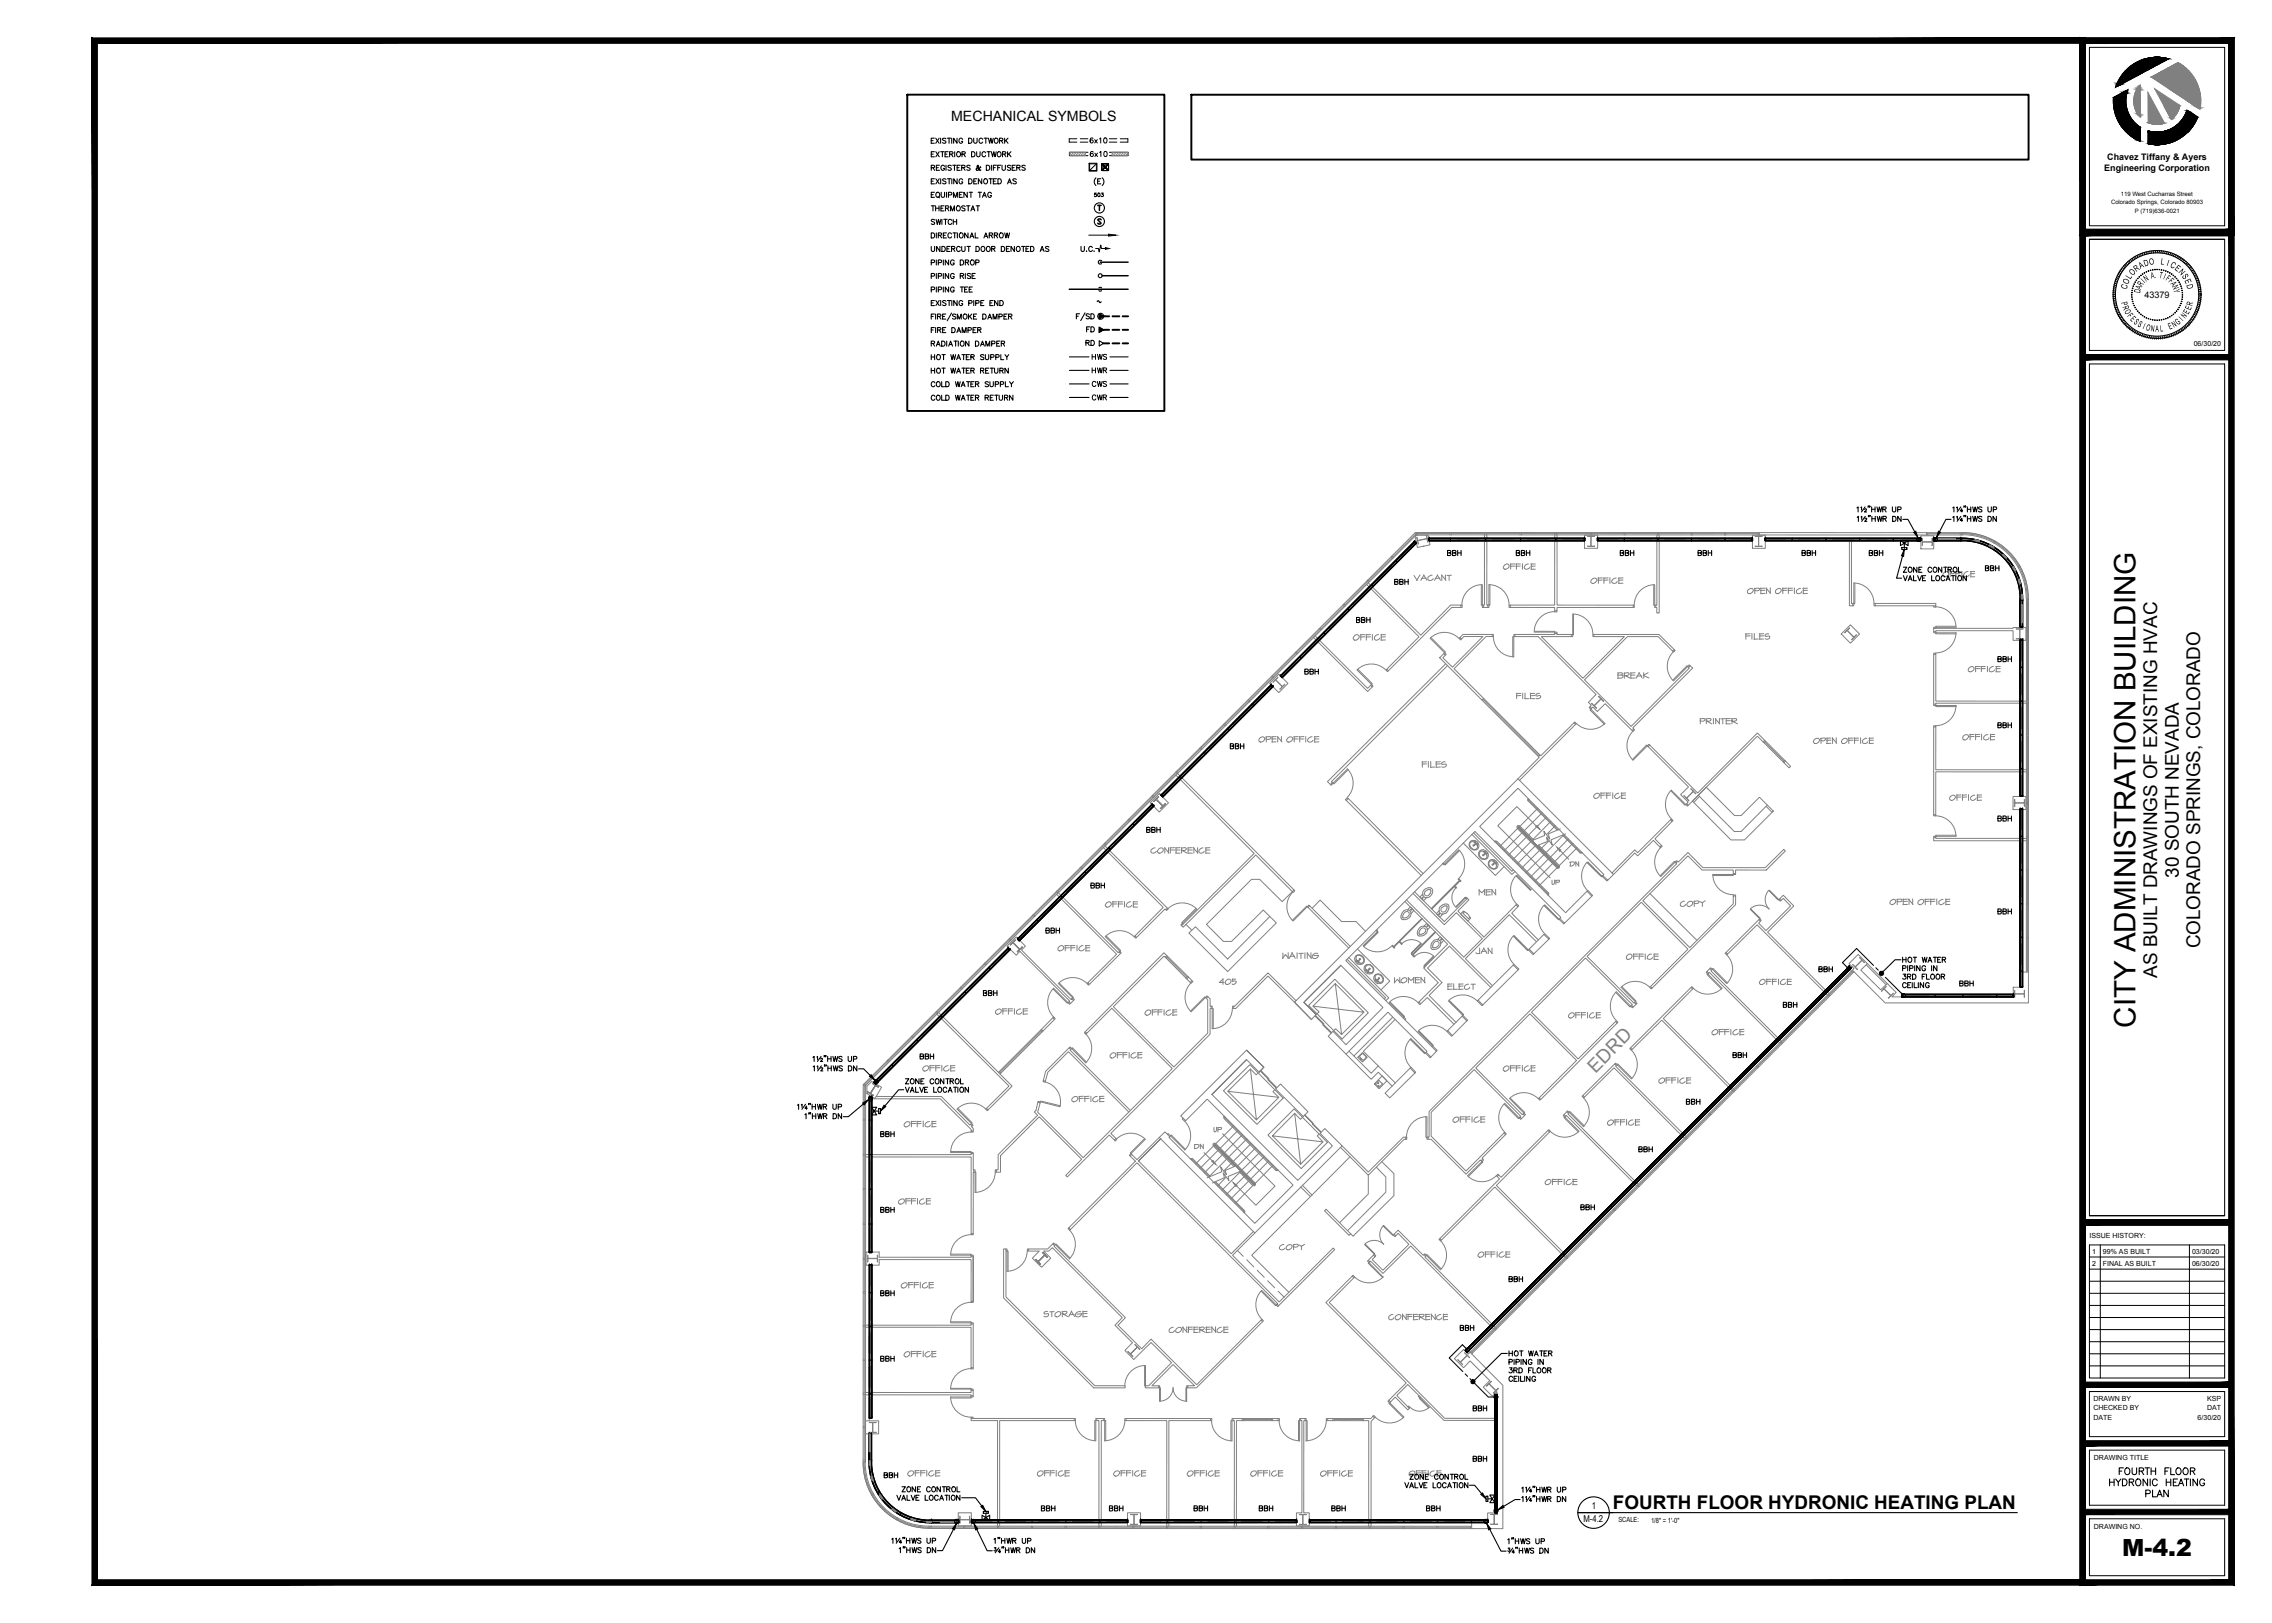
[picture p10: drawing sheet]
<svg xmlns="http://www.w3.org/2000/svg" width="1067mm" height="762mm" viewBox="0 0 1067 762" stroke-linecap="round" stroke-linejoin="round" font-family="sans-serif">
<defs><g id="words">
<text font-size="13.9" x="1003" y="482" transform="rotate(-90 1003 482)">CITY ADMINISTRATION BUILDING</text>
<text font-size="11.1" x="997" y="730">M-4.2</text>
<g font-size="8.9">
<text x="1023" y="412" transform="rotate(-90 1023 412)">30 SOUTH NEVADA</text>
<text x="1033" y="445" transform="rotate(-90 1033 445)">COLORADO SPRINGS, COLORADO</text>
<text x="1013" y="459" transform="rotate(-90 1013 459)">AS BUILT DRAWINGS OF EXISTING HVAC</text>
<text x="757" y="709">FOURTH FLOOR HYDRONIC HEATING PLAN</text>
</g>
<text font-size="8.9" fill="#808080" x="749" y="504" transform="rotate(-45 749 504)">EDRD</text>
<text font-size="7.1" x="504" y="152">F/SD</text>
<text font-size="6.7" x="447" y="57">MECHANICAL SYMBOLS</text>
<g font-size="6.6">
<text x="994" y="694">FOURTH FLOOR</text>
<text x="990" y="699">HYDRONIC HEATING</text>
<text x="1006" y="704">PLAN</text>
</g>
<text font-size="6.2" x="436" y="94">EQUIPMENT TAG</text>
<g font-size="5.7">
<text x="436" y="68">EXISTING DUCTWORK</text>
<text x="436" y="75">EXTERIOR DUCTWORK</text>
<text x="436" y="81">REGISTERS &amp; DIFFUSERS</text>
<text x="436" y="87">EXISTING DENOTED AS</text>
<text x="436" y="100">THERMOSTAT</text>
<text x="436" y="107">SWITCH</text>
<text x="436" y="113">DIRECTIONAL ARROW</text>
<text x="436" y="119">UNDERCUT DOOR DENOTED AS</text>
<text x="507" y="119">U.C.</text>
<text x="436" y="126">PIPING DROP</text>
<text x="436" y="138">PIPING TEE</text>
<text x="436" y="145">EXISTING PIPE END</text>
<text x="436" y="157">FIRE DAMPER</text>
<text x="509" y="157">FD</text>
<text x="436" y="164">RADIATION DAMPER</text>
<text x="509" y="163">RD</text>
<text x="436" y="170">HOT WATER SUPPLY</text>
<text x="512" y="170">HWS</text>
<text x="436" y="176">HOT WATER RETURN</text>
<text x="512" y="176">HWR</text>
<text x="436" y="183">COLD WATER SUPPLY</text>
<text x="512" y="183">CWS</text>
<text x="436" y="189">COLD WATER RETURN</text>
<text x="512" y="189">CWR</text>
<text x="679" y="262">BBH</text>
<text x="711" y="262">BBH</text>
<text x="760" y="262">BBH</text>
<text x="797" y="262">BBH</text>
<text x="845" y="262">BBH</text>
<text x="877" y="262">BBH</text>
<text x="931" y="269">BBH</text>
<text x="654" y="276">BBH</text>
<text x="636" y="294">BBH</text>
<text x="937" y="312">BBH</text>
<text x="612" y="318">BBH</text>
<text x="937" y="343">BBH</text>
<text x="577" y="353">BBH</text>
<text x="937" y="387">BBH</text>
<text x="937" y="430">BBH</text>
<text x="853" y="458">BBH</text>
<text x="919" y="464">BBH</text>
<text x="461" y="469">BBH</text>
<text x="836" y="474">BBH</text>
<text x="813" y="498">BBH</text>
<text x="431" y="498">BBH</text>
<text x="791" y="520">BBH</text>
<text x="413" y="535">BBH</text>
<text x="742" y="569">BBH</text>
<text x="413" y="570">BBH</text>
<text x="413" y="610">BBH</text>
<text x="685" y="626">BBH</text>
<text x="413" y="640">BBH</text>
<text x="691" y="664">BBH</text>
<text x="414" y="695">BBH</text>
</g>
<g font-size="5.3">
<text x="538" y="392">BBH</text>
<text x="512" y="418">BBH</text>
<text x="490" y="439">BBH</text>
<text x="769" y="542">BBH</text>
<text x="708" y="603">BBH</text>
<text x="691" y="687">BBH</text>
<text x="488" y="710">BBH</text>
<text x="520" y="710">BBH</text>
<text x="560" y="710">BBH</text>
<text x="591" y="710">BBH</text>
<text x="624" y="710">BBH</text>
<text x="669" y="710">BBH</text>
</g>
<text font-size="4.9" x="513" y="93">503</text>
<g font-size="4.5">
<text x="1007" y="125" transform="rotate(-19 1007 125)">D</text>
<text x="1009" y="124" transform="rotate(-9 1009 124)">O</text>
<text x="1014" y="124" transform="rotate(9 1014 124)">L</text>
<text x="1017" y="125" transform="rotate(19 1017 125)">I</text>
<text x="1019" y="125" transform="rotate(28 1019 125)">C</text>
<text x="1000" y="131" transform="rotate(-57 1000 131)">L</text>
<text x="1001" y="130" transform="rotate(-47 1001 130)">O</text>
<text x="1003" y="128" transform="rotate(-38 1003 128)">R</text>
<text x="1005" y="126" transform="rotate(-28 1005 126)">A</text>
<text x="1010" y="131" transform="rotate(-12 1010 131)">A.</text>
<text x="1014" y="130" transform="rotate(11 1014 130)">T</text>
<text x="1016" y="131" transform="rotate(22 1016 131)">I</text>
<text x="1017" y="131" transform="rotate(33 1017 131)">F</text>
<text x="1021" y="126" transform="rotate(38 1021 126)">E</text>
<text x="1023" y="128" transform="rotate(47 1023 128)">N</text>
<text x="1026" y="132" transform="rotate(66 1026 132)">E</text>
<text x="999" y="136" transform="rotate(-76 999 136)">C</text>
<text x="999" y="134" transform="rotate(-66 999 134)">O</text>
<text x="1005" y="138" transform="rotate(-79 1005 138)">D</text>
<text x="1005" y="136" transform="rotate(-67 1005 136)">A</text>
<text x="1006" y="135" transform="rotate(-57 1006 135)">R</text>
<text x="1007" y="133" transform="rotate(-45 1007 133)">I</text>
<text x="1008" y="132" transform="rotate(-34 1008 132)">N</text>
<text x="1018" y="132" transform="rotate(45 1018 132)">F</text>
<text x="1020" y="135" transform="rotate(67 1020 135)">N</text>
<text x="1020" y="136" transform="rotate(79 1020 136)">Y</text>
<text x="1027" y="134" transform="rotate(76 1027 134)">D</text>
<text x="996" y="142" transform="rotate(75 996 142)">P</text>
<text x="1029" y="144" transform="rotate(-75 1029 144)">R</text>
<text x="996" y="144" transform="rotate(68 996 144)">R</text>
<text x="997" y="146" transform="rotate(60 997 146)">O</text>
<text x="999" y="148" transform="rotate(52 999 148)">F</text>
<text x="1026" y="150" transform="rotate(-52 1026 150)">N</text>
<text x="1027" y="148" transform="rotate(-60 1027 148)">E</text>
<text x="1029" y="146" transform="rotate(-68 1029 146)">E</text>
<text x="1000" y="150" transform="rotate(46 1000 150)">E</text>
<text x="1002" y="152" transform="rotate(38 1002 152)">S</text>
<text x="1006" y="154" transform="rotate(22 1006 154)">I</text>
<text x="1007" y="155" transform="rotate(15 1007 155)">O</text>
<text x="1010" y="156" transform="rotate(8 1010 156)">N</text>
<text x="1012" y="156">A</text>
<text x="1014" y="156" transform="rotate(-7 1014 156)">L</text>
<text x="1019" y="155" transform="rotate(-22 1019 155)">E</text>
<text x="1021" y="154" transform="rotate(-30 1021 154)">N</text>
<text x="1023" y="153" transform="rotate(-38 1023 153)">G</text>
<text x="1025" y="151" transform="rotate(-45 1025 151)">I</text>
</g>
<g font-size="4.4">
<text x="747" y="708">1</text>
<text x="744" y="715">M-4.2</text>
</g>
<text font-size="4.3" x="1007" y="140">43379</text>
<g font-size="4.2">
<text x="989" y="75">Chavez Tiffany &amp; Ayers</text>
<text x="988" y="80">Engineering Corporation</text>
</g>
<g font-size="3.3">
<text x="1030" y="163">06/30/20</text>
<text x="981" y="581">ISSUE HISTORY:</text>
<text x="982" y="589">1</text>
<text x="987" y="589">99% AS BUILT</text>
<text x="1029" y="589">03/30/20</text>
<text x="982" y="594">2</text>
<text x="987" y="594">FINAL AS BUILT</text>
<text x="1029" y="594">06/30/20</text>
<text x="983" y="658">DRAWN BY</text>
<text x="1036" y="658">KSP</text>
<text x="983" y="662">CHECKED BY</text>
<text x="1036" y="662">DAT</text>
<text x="983" y="667">DATE</text>
<text x="1032" y="667">6/30/20</text>
<text x="983" y="686">DRAWING TITLE</text>
<text x="760" y="715">SCALE:</text>
<text x="775" y="715">1/8&quot; = 1'-0&quot;</text>
<text x="983" y="718">DRAWING NO.</text>
</g>
<g font-size="2.8">
<text x="991" y="96">Colorado Springs, Colorado 80903</text>
<text x="996" y="92">119 West Cucharras Street</text>
<text x="1002" y="100">P (719)636-0021</text>
</g>
</g></defs>
<g fill="none" stroke="#808080" stroke-width=".47">
<path d="M502 72h8v1h-8zM503 72h-1M504 72l-1 1M505 72l-1 1M507 72l-2 1M508 72l-2 1M509 72l-2 1M510 72l-1 1M522 72h7v1h-7zM523 72h-1M524 72l-1 1M525 72l-1 1"/>
<path d="M526 72l-1 1M528 72l-2 1M529 72l-2 1M529 72l-1 1M659 260h.1M659 259v1M660 259v1M660 258v1M661 258v1M661 257v1M662 257v1M662 256v1"/>
<path d="M663 256v1M663 255v1M664 255v1M664 254v1M664 255h.1M664 252l1-1h6v5l-5 1zM664 250l1 1M665 251l-11 10M665 255l-63 63M665 254l-21 21M665 250v1M665 251h16"/>
<path d="M665 252h.1M665 252l1 3v-1M665 252l1 2M666 254h.1M666 251l-1 1M666 255h.1M670 251v2M670 251h.1M670 251v3M670 253h.1M670 253l-4 1 4-1M670 253v1"/>
<path d="M670 254h.1M671 253h26M671 253h10h-10zM671 254h73M671 253h.1M672 253h-1M672 253h.1M673 253h-1M673 253h.1M674 253h-1M674 253h.1M675 253h-1"/>
<path d="M675 253h.1M676 253h-1M676 253h.1M677 253h-1M677 253h.1M678 253h-1M678 253h.1M679 253h-1M679 253h.1M680 253h-1M680 253h.1M681 253h-1"/>
<path d="M681 250v1M681 251h16M685 253h9h-9zM685 253h.1M686 253h-1M686 253h.1M687 253h-1M687 253h.1M688 253h-1M688 253h.1M689 253h-1M689 253h.1"/>
<path d="M690 253h-1M690 253h.1M691 253h-1M691 253h.1M692 253h-1M692 253h.1M693 253h-1M693 253h.1M694 253h-1M694 253h.1M697 251v33v1h2v-1h-1v-33M697 250v1"/>
<path d="M698 251h16M698 250v1M698 253h32M701 253h10h-10zM701 253h.1M702 253h-1M702 253h.1M703 253h-1M703 253h.1M704 253h-1M704 253h.1M705 253h-1"/>
<path d="M705 253h.1M706 253h-1M706 253h.1M707 253h-1M707 253h.1M708 253h-1M708 253h.1M709 253h-1M709 253h.1M710 253h-1M710 253h.1M711 253h.1"/>
<path d="M711 253h-1M714 250v1M714 251h16M717 253h10h-10zM718 253h-1M718 253h.1M719 253h-1M719 253h.1M720 253h-1M720 253h.1M721 253h-1M721 253h.1"/>
<path d="M722 253h-1M722 253h.1M723 253h-1M723 253h.1M724 253h-1M724 253h.1M725 253h-1M725 253h.1M726 253h-1M726 253h.1M727 253h-1M727 253h.1"/>
<path d="M730 251v33h-21v1h21v2h1v-2h36v-1h-36v-33M730 250v1M731 251h16M731 250v1M731 253h13M734 253h9h-9zM734 253h.1M735 253h-1M735 253h.1M736 253h-1M736 253h.1M737 253h-1"/>
<path d="M737 253h.1M738 253h-1M738 253h.1M739 253h-1M739 253h.1M740 253h-1M740 253h.1M741 253h-1M741 253h.1M742 253h-1M742 253h.1M743 253h-1"/>
<path d="M743 253h.1M744 251h6v6h-6zM745 252h4M745 256h.1M747 250v1M747 256h.1M747 252h.1M747 252v4l-2 1 4-1M747 256h2M747 251h16M748 256h1M749 252h-1"/>
<path d="M750 253h10h-10zM750 254h73M750 253h28M750 253h.1M751 253h-1M751 253h.1M752 253h-1M752 253h.1M753 253h-1M753 253h.1M754 253h-1M754 253h.1"/>
<path d="M755 253h-1M755 253h.1M756 253h-1M756 253h.1M757 253h-1M757 253h.1M758 253h-1M758 253h.1M759 253h-1M759 253h.1M760 253h.1M760 253h-1"/>
<path d="M763 250v1M763 251h15M766 253h9h-9zM766 253h.1M767 253h-1M767 253h.1M768 253h-1M768 253h.1M769 253h-1M769 253h.1M770 253h-1M770 253h.1"/>
<path d="M771 253h-1M771 253h.1M772 253h-1M772 253h.1M773 253h-1M773 253h.1M774 253h-1M774 253h.1M775 253h-1M775 253h.1M778 251v33h-1l1 4h1v-37M778 250v1"/>
<path d="M779 251h15M779 250v1M779 253h44M782 253h9h-9zM782 253h.1M783 253h-1M783 253h.1M784 253h-1M784 253h.1M785 253h-1M785 253h.1M786 253h-1"/>
<path d="M786 253h.1M787 253h-1M787 253h.1M788 253h-1M788 253h.1M789 253h-1M789 253h.1M790 253h-1M790 253h.1M791 253h-1M791 253h.1M794 250v1"/>
<path d="M795 251h15M795 250v1M797 253h10h-10zM798 253h-1M798 253h.1M799 253h-1M799 253h.1M800 253h-1M800 253h.1M801 253h-1M801 253h.1M802 253h-1"/>
<path d="M802 253h.1M803 253h-1M803 253h.1M804 253h-1M804 253h.1M805 253h-1M805 253h.1M806 253h-1M806 253h.1M807 253h.1M807 253h-1M810 250v1"/>
<path d="M810 251h16M813 253h10h-10zM813 253h.1M814 253h-1M814 253h.1M815 253h-1M815 253h.1M816 253h-1M816 253h.1M817 253h-1M817 253h.1M818 253h-1"/>
<path d="M818 253h.1M819 253h-1M819 253h.1M820 253h-1M820 253h.1M821 253h-1M821 253h.1M822 253h-1M822 253h.1M823 253h.1M823 253h-1M823 251h6v6h-6z"/>
<path d="M824 252h3M824 256h.1M824 252h2M826 250v1M826 252h.1M826 256h.1M826 256l-2 1 3-1M826 252v4M826 256h1M826 252h1M826 250h-161l-260 259v178M826 251h-161l-259 259v176h-1"/>
<path d="M826 250h79v1h-79zM827 252h.1M827 256h.1M829 253h39v31h2v-1h-1v-30h33M829 253h9h-9zM829 254h73M829 253h.1M830 253h-1M830 253h.1M831 253h-1M831 253h.1M832 253h-1"/>
<path d="M832 253h.1M833 253h-1M833 253h.1M834 253h-1M834 253h.1M835 253h-1M835 253h.1M836 253h-1M836 253h.1M837 253h-1M837 253h.1M838 253h-1"/>
<path d="M838 253h.1M845 253h9h-9zM845 253h.1M846 253h-1M846 253h.1M847 253h-1M847 253h.1M848 253h-1M848 253h.1M849 253h-1M849 253h.1M850 253h-1"/>
<path d="M850 253h.1M851 253h-1M851 253h.1M852 253h-1M852 253h.1M853 253h-1M853 253h.1M854 253h-1M854 253h.1M861 253h9h-9zM861 253h.1M862 253h-1"/>
<path d="M862 253h.1M863 253h-1M863 253h.1M864 253h-1M865 253h-1M865 253h.1M866 253h-1M866 253h.1M867 253h-1M867 253h.1M868 253h-1M868 253h.1"/>
<path d="M869 253h-1M869 253h.1M870 253h-1M870 253h.1M876 253h10h-10zM877 253h-1M877 253h.1M878 253h-1M878 253h.1M879 253h-1M879 253h.1M880 253h-1"/>
<path d="M880 253h.1M881 253h-1M881 253h.1M882 253h-1M882 253h.1M883 253h-1M883 253h.1M884 253h-1M884 253h.1M885 253h-1M885 253h.1M886 253h.1"/>
<path d="M886 253h-1M892 253h10h-10zM892 253h.1M893 253h-1M893 253h.1M894 253h-1M894 253h.1M895 253h-1M895 253h.1M896 253h-1M896 253h.1M897 253h-1"/>
<path d="M897 253h.1M898 253h-1M898 253h.1M899 253h-1M899 253h.1M900 253h-1M900 253h.1M901 253h-1M901 253h.1M902 253h.1M902 253h-1M902 252h6v6h-6z"/>
<path d="M902 253v3M903 254h4M905 251h17M905 250h15M905 251h15M905 250v1M907 254h.1M907 255h.1M907 255h-4M907 256h.1M907 253h.1M907 254v-1v3"/>
<path d="M907 255v1M908 254h14a27 27 0 0 1 27 27v13M908 253h14M910 253h8h-8zM910 253h.1M911 253h-1M911 253h.1M912 253h-1M912 253h.1M913 253h-1M913 253h.1M914 253h-1"/>
<path d="M914 253h.1M915 253h-1M915 253h.1M916 253h-1M916 253h.1M917 253h-1M917 253h.1M918 253h-1M918 253h.1M920 251v-1a31 31 0 0 1 32 31M921 251l8 1 7 2M921 250v1"/>
<path d="M922 253a28 28 0 0 1 28 28M922 251a30 30 0 0 1 29 30M927 253l2 1h-2zM927 253h.1M928 253l-1 1M928 254h.1M929 254h-1M929 254h.1M934 256l2 1-2-1zM934 256h.1M935 256h-1M936 257h-1"/>
<path d="M936 257h.1M937 254l-1 1M937 255l6 4 5 7M639 280v1M639 280h.1M639 279v1M640 279v1M640 279h.1M640 278v1M641 278v1M641 278h.1M641 277v1"/>
<path d="M642 277v1M642 277l-7 7v-1zM642 277h.1M642 273h1M642 273l-11 11M642 272l1 1M642 274l25 24 14-14h5v1h-4l-30 30-1-1 15-15-24-25M643 276l-24 24v1M646 272h.1M647 272h.1M647 271v1M648 271h.1"/>
<path d="M648 270v1M649 270h.1M649 269v1M650 269h.1M650 268v1M651 268h.1M651 267v1M652 267h.1M652 266v1M653 266h.1M653 265v1l-6 7-1-1zM653 265v1"/>
<path d="M653 261l1 1M654 262l-11 11M654 261v1M657 261l7-7 1 1-7 6zM657 261h.1M658 261h.1M658 260v1M664 270l1 3M667 270l-2 3M668 270l2 2M669 270l-2 3M670 271l-3 1"/>
<path d="M672 270l-1 1v1l1 1 1-1M675 270l1 2M675 270l-1 3M676 271l-2 1M677 270l2 2M677 270v3M679 270v2M680 270v3M682 270h-3M696 275v9l1 1M696 274a10 10 0 0 0-10 10M696 275v9h1"/>
<path d="M699 274a10 10 0 0 1 10 10M699 275v9M700 275v9l-1 1M707 265h1a1.4 1.4 0 0 1 0 2 1.4 1.4 0 0 1-2-1zM709 265h2M709 265v2M711 266h-2M712 265h2M712 265v2M714 266h-2M715 265v2M718 265h-2v2h1l1-1"/>
<path d="M719 265h2M719 267h2M719 265v2M721 266h-2M747 272l1-1 2 1a1.4 1.4 0 0 1-1 2 1.4 1.4 0 0 1-2-1zM751 271v3M752 271h-2M752 272h-2M753 271v3M755 271h-2M755 272h-2M756 271v3"/>
<path d="M759 271l-1 1-1 1 1 1 1-1M760 271v3M762 271h-2M762 272h-2M762 274h-2M776 275v9l1 1M777 275a10 10 0 0 0-10 9M777 275v9M821 277l1-1 1 1a1.6 1.6 0 0 1-1 1 1.6 1.6 0 0 1-1 0zM824 276h2v1h-2M824 276v3M827 276v3"/>
<path d="M829 276h-2M829 277h-2M829 279h-2M829 276l2 3M829 276v3M831 276v3M834 277l1-1 1 1a1.4 1.4 0 0 1 0 1 1.4 1.4 0 0 1-2 0zM837 276v3M839 276h-2M839 277h-2M840 276v3M842 276h-2"/>
<path d="M842 277h-2M843 276v3M845 276l-1 1v1l1 1 1-1M847 276v3M849 276h-2M849 277h-2M849 279h-2M871 274v9l-1 1M913 269h2a1.4 1.4 0 0 1-1 2 1.4 1.4 0 0 1-2-1zM916 268h2M916 269h2M916 268v3"/>
<path d="M918 268h2M918 269h2M918 268v3M921 268v3M924 268l-2 1v2h1l2-1M925 268h2M925 269h2M925 271h2M925 268v3M940 261l1-1 1 2zM940 261h1M941 261h.1"/>
<path d="M941 260h.1M941 261h1M941 262h1M942 262h.1M945 266l1 2zM945 266h1M945 267h1M945 266h.1M946 267v1M946 268h.1M948 272l1 2h-1zM948 272h.1"/>
<path d="M948 272v1M948 273h1M948 273l1 1M948 266l3 7 1 8M948 274h1M948 266h-1M949 266l-1 1M949 279h1v2h-1zM949 279l1 1M949 280l1 1M949 280h1M950 279h.1"/>
<path d="M618 299l24 24 2-1-2 3-25-26M619 299v1M619 299l1 1-7 6zM619 295l1 1M620 300h.1M620 296l-11 10M620 295l1 1M624 295l7-7-7 7zM624 295h.1M624 294v1M625 294v1M625 294h.1"/>
<path d="M625 293v1M626 293v1M626 293h.1M626 292v1M627 292v1M627 292h.1M627 291v1M628 291v1M628 291h.1M628 290v1M629 290v1M629 290h.1"/>
<path d="M629 289v1M630 289v1M630 289h.1M630 288v1M631 288v1M631 284v1M631 288h.1M631 284l-11 11M631 283l1 1M635 283v1M636 283v1M636 283h.1"/>
<path d="M636 298h1a1.4 1.4 0 0 1 0 2 1.4 1.4 0 0 1-2-1zM636 282v1M637 282v1M637 282h.1M637 281v1M638 281v1M638 281h.1M638 280v1M639 298h2M639 298v3M641 299h-2M641 298h3"/>
<path d="M642 298v3M644 299h-3M644 298v3M647 298h-1l-1 2 2 1 1-1M648 298h3M649 298v3M651 299h-3M671 300a10 10 0 0 1 14 0M672 300l6 6v1M672 299l7 7v2M685 299v1h1M686 284h1v1h-1"/>
<path d="M701 298v1M701 299a10 10 0 0 0 10 9v-9M709 284v1M711 298h19v-1h1v1h7v1h-14l19 19 20-19h-15v-1h31l7 7-1 1-6-7h-15l-20 20 22 22 27-27v-1h1l1 1-28 28-1 1-12-13-4 4-2-2-1 1v-1v-1l-1-1 3-4-27-27h-11zM711 298l-1 1v9M721 296h9l1 1M721 297h9M730 287a10 10 0 0 0-10 10M730 287h1M738 288a10 10 0 0 1 10 10M738 288v10M739 288v10l-1 1"/>
<path d="M748 298v1M767 284v1M820 297v3M822 298h-2M822 299h-2M823 297v3M824 297v3M826 300h-2M826 297v3M828 298h-2M828 299h-2M828 300h-2"/>
<path d="M830 298h-1v1h2a1.2 1.2 0 0 1-1 1 1.2 1.2 0 0 1-1 0M865 298l4-5 4 5-4 4zM866 297h.1M867 296h.1M867 296l-1 1M867 296l1-1-2 2M867 296l4 3 1-1-3 2 1-1zM870 299h.1M870 299h1M872 298h.1M880 283a10 10 0 0 0-10-9v9M881 283h28v1h-28z"/>
<path d="M881 283h-1v1h1M908 295h43v6h-6v-5h-36v1h-1zM908 284v1h1v-1M908 297l1 1h10M909 285a10 10 0 0 1 9 9M909 297h10M918 297a10 10 0 0 1-9 10M919 294h-10l-1 1M919 295h-10M947 300h3M947 295h3M947 295h.1"/>
<path d="M947 300h.1M947 300h1M947 295h1M948 295h.1M948 300h.1M948 295v5M949 280l1 1v14M949 284h1v8h-1zM949 292h.1M949 292h1M949 291l1 1M949 291h1"/>
<path d="M949 290l1 1M949 290h1M949 289l1 1M949 289h1M949 288l1 1M949 288h1M949 287l1 1M949 287h1M949 286l1 1M949 286h1M949 285l1 1M949 285h1"/>
<path d="M949 284l1 1M949 281h.1M949 284h1M950 300h.1M950 295h.1M950 295h-2v5h2M952 297h.1M952 298h.1M952 281v1M952 282v15M952 298v15M952 282l-1 174"/>
<path d="M952 282v174M597 318h1M597 318l-10 11M597 317l1 1M599 319h.1M599 319l-1 1M599 319l3 3M600 318h.1M600 318l-1 1 3 3 1-1-2 2 1-1M600 318l-2 2M601 317l7-7 1 1-7 7zM602 317h.1"/>
<path d="M602 316v1M603 316v1M603 316h.1M603 315v1M604 315v1M604 315h.1M604 314v1M605 314v1M605 314h.1M605 313v1M606 313v1M606 313h.1"/>
<path d="M606 312v1M607 312v1M607 312h.1M607 311v1M608 311v1M608 311h.1M608 306l1 1M609 311h.1M609 307l-11 11M609 306v1M613 306h.1M613 305v1"/>
<path d="M614 305v1M614 304v1M615 304v1M615 303v1M616 303v1M616 302v1M617 302v1M617 301v1M618 301v1M618 301l-17 16M618 300v1M638 314l6 7v1"/>
<path d="M651 300l-3 1M651 315a10 10 0 0 0-14 0l7 6v1M651 314v1h1M676 309l2-2 1 1-2 1 5 4 14-14h-9l-1 1-1-1 2-1h14v1h-3l-15 15 14 14-1 1zM679 312l-56 55 2 1M680 313l-55 54h1M760 317h2v1h-1h-2M760 316h1h1l-1 1M760 316v2M763 316h2v1h-2l2 1M763 316v2M766 317h2"/>
<path d="M766 316v2M768 316h-2M768 318h-2M770 316l1 2M770 316l-2 2M771 317h-2M772 316v2M774 316l-2 1 2 1M786 306a10 10 0 0 0 0 14M786 305h1l-1 1h-1M793 313h-1l-6 7M794 313h-2l-7 6"/>
<path d="M908 307h1M924 314a1.6 1.6 0 0 1 3-1 1.4 1.4 0 0 1-1 2 1.4 1.4 0 0 1-2-1zM928 313h2M928 314h2M928 313v2M930 314h2M930 313h2M930 313v2M933 313v2M936 313l-2 1v1h1h2M937 314h2M937 315h2"/>
<path d="M937 313v2M949 300v74M949 310h.1M949 301h1v9h-1zM949 317h1v9h-1zM949 301h1M949 301l1 1M949 302h1M949 302l1 1M949 303h1M949 303l1 1M949 304h1"/>
<path d="M949 304l1 1M949 305h1M949 305l1 1M949 306h1M949 306l1 1M949 307h1M949 307l1 1M949 308h1M949 308l1 1M949 309h1M949 309l1 1M949 310h1"/>
<path d="M949 317h1M949 317l1 1M949 318h1M949 318l1 1M949 319h1M949 319l1 1M949 320h1M949 320l1 1M950 301v28M952 314h.1M952 313h.1M952 314v15"/>
<path d="M575 340h1M579 340l7-7-7 7zM579 339v1M580 339v1M580 338v1M581 338v1M581 338h.1M581 337v1M582 337v1M582 337h.1M582 336v1M583 336v1"/>
<path d="M583 336h.1M583 335v1M584 335v1M584 335h.1M584 334v1M585 334v1M585 334h.1M585 333v1M586 333v1M586 329l1 1M586 333h.1M586 329l-11 11"/>
<path d="M586 328l1 1M590 329h.1M590 328v1M591 328v1M591 328h.1M591 327v1M592 327v1M592 327h.1M592 326v1M593 326v1M593 326h.1M593 325v1"/>
<path d="M594 325v1M594 325h.1M594 324v1M595 324v1M595 324h.1M595 323v1M596 323v1M596 323h.1M596 322v1l-6 7-1-1zM596 321l4-4 5 4-5 4zM596 322v1M597 322l-43 42"/>
<path d="M597 322l-51 52M598 320h.1M602 322h.1M603 321h.1M696 329l26 26M696 328l27 27M697 328l26 26M712 326h2M712 325v3M714 327h-2M715 325v3M716 328h2"/>
<path d="M716 325v3M719 326h2M719 325v3h2M721 327h-2M723 326h-2v1h2a1.2 1.2 0 0 1 0 1 1.2 1.2 0 0 1-2 0M739 339l1 1M740 340a10 10 0 0 0 14 0M747 332v1l6 7M747 333l7 7M747 330l3 3-1-2M747 330h.1M747 330l2 1"/>
<path d="M749 331h.1M749 332h.1M751 327h.1M752 328l-1-1 2 2-1-1M752 328l-3 3M752 328h.1M753 329h.1M798 338h3l-1 1-2-1M798 337v3M801 338l2-1v1h-2l3 2M801 337v3M805 337v3"/>
<path d="M806 337v3M807 337v3l-2-3M809 338v2M810 337l-2 1M810 337h3M810 338h3M810 340h3M811 337v3M813 338l2-1v1h-2l3 2M813 337v3M908 331h1v1h10M909 331h10"/>
<path d="M918 331a10 10 0 0 1-9 10M949 326h.1M949 332h1v10h-1zM949 321h1M949 321l1 1M949 322h1M949 322l1 1M949 323h1M949 323l1 1M949 324h1M949 324l1 1M949 325h1"/>
<path d="M949 325l1 1M949 326h1M949 333h1M949 333l1 1M949 334h1M949 334l1 1M949 335h1M949 335l1 1M949 336h1M949 336l1 1M949 337h1M949 337l1 1"/>
<path d="M949 338h1M949 338l1 1M949 339h1M949 339l1 1M949 340h1M949 332l1 1M950 330v31M951 329h-42v-22h-1v24h1v-1h42M951 329h1M951 330h1M952 330v15M559 360v1"/>
<path d="M559 360h.1M559 359v1M560 359v1M560 359h.1M560 358v1M561 358v1M561 358h.1M561 357v1M562 357v1M562 357h.1M562 356v1M563 356v1"/>
<path d="M563 356h.1M563 355v1M563 351l1 1M564 356h.1M564 352l-11 10M564 351v1M568 351h.1M568 350v1M569 350h.1M569 349v1M570 349h.1M570 348v1"/>
<path d="M571 348v1M571 347v1M572 347v1M572 346v1M573 346v1M573 345v1M574 345v1M574 344v1M574 344l1 1-7 6zM574 340l1 1M575 345h.1M575 340l-11 11"/>
<path d="M592 346h2a1.4 1.4 0 0 1-1 2 1.4 1.4 0 0 1-2-1zM594 346h3l-1 1h-2M595 346v2M597 347h2M597 346v2M599 346h-2M599 348h-2M600 346l2 2M600 346v2M602 346v2M605 346h2a1.4 1.4 0 0 1-1 2 1.4 1.4 0 0 1-2-1zM607 347h3"/>
<path d="M608 346v2M610 346h-3M610 347h2M610 346v2M612 346h-2M613 346v2M616 346h-1l-1 2h1h2M617 347h2M617 346v2M619 346h-2M619 348h-2M668 358v2"/>
<path d="M670 358h-2M670 359h-2M671 358v2M672 358v2M674 358v2M676 358h-2M676 359h-2M679 358h-2v1h2a1.2 1.2 0 0 1-1 1 1.2 1.2 0 0 1-1 0M767 343a10 10 0 0 0 0 14M767 342v1h-1M774 351v-1l-7 7M775 350l22 22 28-28 4 4h-1l-3-2-32 32-1-1h1l-4-4 4-4-19-18z"/>
<path d="M775 350h-2l-7 7M828 348l10 10M829 348l9 9M829 348l-1 1M838 358v-1l3 3-1 1zM838 357l-1 1M852 347h1h1a1.4 1.4 0 0 1-1 2 1.4 1.4 0 0 1-2-1zM855 347h2l-1 1-1-1M855 346v3M858 346v3M860 346l-2 1M860 347l-2 1"/>
<path d="M860 349h-2M862 346v3M862 349l-2-3v3M865 347h2a1.4 1.4 0 0 1 0 2 1.4 1.4 0 0 1-2-1zM868 346v3M870 346l-2 1M870 347l-2 1M871 346v3M873 346l-2 1M873 347l-2 1M874 346v3M877 347h-2l-1 1 2 1 1-1"/>
<path d="M878 346v3M880 347l-2 1M880 346l-2 1M880 349h-2M908 341h1M922 346l1-1h1a1.4 1.4 0 0 1-1 2 1.4 1.4 0 0 1-1-1zM925 345v2M927 345h-2M927 346h-2M928 345v2M930 345h-2M930 346h-2"/>
<path d="M930 345v2M933 345l-1 1-1 1h2l1-1M935 345v2h2M937 345h-2M937 346h-2M949 342h.1M949 358h.1M949 348h1v10h-1zM949 340l1 1M949 341h1M949 341l1 1M949 348l1 1"/>
<path d="M949 349h1M949 349l1 1M949 350h1M949 350l1 1M949 351h1M949 351l1 1M949 352h1M949 352l1 1M949 353h1M949 353l1 1M949 354h1M949 354l1 1"/>
<path d="M949 355h1M949 355l1 1M949 356h1M949 356l1 1M949 357h1M949 357l1 1M949 348h1M951 345h1M951 346h1M952 346v15M539 380h.1M539 379v1"/>
<path d="M540 379v1M540 379h.1M540 378l1 1-7 7-1-1zM541 379h.1M541 378l-21 20M541 374h1M541 374l-11 11M541 373l1 1M542 378l-64 63M542 376h.1M542 376l1-1-1 1M543 375h.1"/>
<path d="M543 375l3 3-3-3M543 375l1-1-1 1M543 375l3 3 1-1-1 1zM544 374h.1M544 374l-2 2zM544 373l5 4-5 4-4-4zM545 380h.1M545 380l2-3zM545 373l7-6-6 7zM545 373h.1M546 373v1M546 378h.1"/>
<path d="M546 379l-1 1 1-1M546 373h.1M546 372v1M547 372v1M547 372h.1M547 377h.1M547 371v1M548 371v1M548 371h.1M548 370v1M549 370v1M549 370h.1"/>
<path d="M549 369v1M550 369v1M550 369h.1M550 368v1M551 368v1M551 368h.1M551 367v1M552 367v1M552 367h.1M552 362l1 1M552 363l-10 11M553 363l55 55-1 1-17-18-34 34h-1l34-34-37-37"/>
<path d="M553 365l-8 8M556 362l7-7 1 1-7 7zM557 362h.1M557 361v1M558 361v1M558 361h.1M558 360v1M626 367v1l7-7a10 10 0 0 1 0 13M626 367l-1 1M632 376l35 35M633 361l-7 7-1 1v-1M633 375h-1v1"/>
<path d="M633 375l35 35M633 375l-1 1M674 360h-2M676 360h-2M713 366l10-10-1-1 1-1v1l16-16 1 1-27 26M718 375v1M718 375h-1l1 1 13 14M718 376l14 14M722 379v1M749 373h2a1.5 1.5 0 0 1-1 2 1.5 1.5 0 0 1-2-1zM752 372v3M754 372h-2"/>
<path d="M754 373h-2M754 372v3M756 372h-2M756 373h-2M757 372v3M760 372l-1 1-1 1 1 1 2-1M761 372v3M763 372h-2M763 373h-2M763 375h-2M785 371l6 7 1-1M791 374h.1"/>
<path d="M792 375h.1M792 375l-1-1 2 2M793 378h-1l-7-7a9 9 0 0 0 0 13M793 376h.1M794 370h.1M794 370l2 3M794 370l1 1M795 376l6-6 13 13h4l8-9 7 7-14 13h-6zM795 371h.1M795 372l-3 3 1 1M795 372l-3 3M795 372l1 1"/>
<path d="M796 373h.1M797 373l17 17h4l12-12M798 374l-3 3M829 379l3 2M916 374l1-1 1 1a1.4 1.4 0 0 1-1 1 1.4 1.4 0 0 1-2 0zM919 373v3M921 373h-2M921 374h-2M921 373v3M923 373h-2M923 374h-2M924 373v3"/>
<path d="M927 373l-2 1v1l2 1 1-1M928 373v3h2M930 373h-2M930 374h-2M945 374h6v6h-6zM946 375h.1M946 378h.1M946 375v4v-2M946 377h.1M946 375v2h4l1-2v4M946 377h4M949 380v83"/>
<path d="M949 374h.1M949 364h1v10h-1zM949 364l1 1M949 365h1M949 365l1 1M949 366h1M949 366l1 1M949 367h1M949 367l1 1M949 368h1M949 368l1 1M949 369h1"/>
<path d="M949 369l1 1M949 370h1M949 370l1 1M949 371h1M949 371l1 1M949 372h1M949 372l1 1M949 373h1M949 373l1 1M949 364h1M950 362v12M950 377h.1"/>
<path d="M950 377v2M950 378h1M951 377h1M951 361h1M952 361v16M952 377v16M952 361h-43v-20h-1v42h1v-21h42M519 396v1M519 397l29 29-1 1-13 13-1-1 13-13-28-28M519 396l-11 11M519 396h1M519 399l-21 21"/>
<path d="M523 396l7-7-7 7zM523 396h.1M523 395v1M524 395v1M524 395h.1M524 394v1M525 394v1M525 394h.1M525 393v1M526 393v1M526 393h.1M526 392v1"/>
<path d="M527 392v1M527 392h.1M527 391v1M528 391v1M528 391h.1M528 390v1M529 390v1M529 390h.1M529 389v1M530 389v1M530 385v1M530 389h.1"/>
<path d="M530 385l-11 11M530 385h1M534 385h.1M534 384v1M535 384v1M535 384h.1M535 383v1M536 383v1M536 383h.1M536 382v1M537 382v1M537 382h.1"/>
<path d="M537 381v1M538 381v1M538 381h.1M538 380v1M539 380v1M542 398l-1 1v1l1 1 1-1M544 398h1a1.3 1.3 0 0 1 0 2 1.3 1.3 0 0 1-2-1zM547 398l2 3M547 398v3M549 398v3M549 399h2M550 398v3"/>
<path d="M551 398h-2M552 399h2M552 398v3M554 398h-2M555 398h2v1h-2l2 2M555 398v3M558 399h2M560 398h-2v3h2M560 398l2 3v-3M561 398v3M565 398h-1l-1 2 1 1 2-1M566 399h2"/>
<path d="M566 398v3M568 398h-2M685 399a10 10 0 0 1 0 13M687 396l15 15 4-4M690 397a2.3 2.3 0 0 1 3-2 2.3 2.3 0 0 1 0 4M690 397l1 2h2M690 397h.1M690 397a1.9 1.9 0 0 0 2 2 1.9 1.9 0 0 0 2-1M690 396v1M690 395h2l1 1M691 392l19 19 1-2M692 391l18 18 1-1"/>
<path d="M693 396l-1 1 1-1M693 396l1 1M694 397v1M694 397h.1M695 400v1v1M695 400h2M696 399a2.3 2.3 0 0 0-1 4 2.3 2.3 0 0 0 4-1M696 399a2.5 2.5 0 0 1 3 3M697 400h.1M702 395h1M702 395l25 25M703 395l24 24"/>
<path d="M704 397h.1M705 397l7-8 19 18M706 399h.1M713 388v1M714 388a1 1 0 0 0-2 0 .8 .8 0 0 0 0 1M715 391l-8 8M715 390v1M717 393l-8 8M718 392l-1 1M719 395l-8 8M719 394v1M720 395l-7-7v1l18 18h1l-10-10"/>
<path d="M721 397l-8 8M721 388l-9-9-9 9 25 24M721 397h.1M721 380l-7 8 6 6M722 397l10 9 8-7M723 399l-8 8M724 382l-8 8M724 399h-1M724 382h.1M726 384l-8 8M726 384h.1M727 395l-3 3"/>
<path d="M728 386l-8 8M728 386h.1M730 388l-4 4M730 388h.1M733 389l-6 2 1 3-3-4v2l-6 3M733 399l4 4M734 392l8 8h1M734 392l-8 8M734 392l8 8M734 392h.1M735 391l-7 3 1 3-3-4 1 2-5 2M736 394l-8 8"/>
<path d="M736 394h.1M738 397l-8 7M739 396h-1M741 398h-1M780 398a10 10 0 0 0 0 13M780 397v1h-1M784 385l1-1 1 1-1 1M908 383h1M909 383a10 10 0 0 1 9 10M919 392h-10l-1 1M919 393h-10M949 390h.1"/>
<path d="M949 380h1v10h-1zM949 396h1v9h-1zM949 380l1 1M949 381h1M949 381l1 1M949 382h1M949 382l1 1M949 383h1M949 383l1 1M949 384h1M949 384l1 1M949 385h1"/>
<path d="M949 385l1 1M949 386h1M949 386l1 1M949 387h1M949 387l1 1M949 388h1M949 388l1 1M949 389h1M949 389l1 1M949 396h1M949 396l1 1M949 397h1"/>
<path d="M949 397l1 1M949 398h1M949 398l1 1M949 399h1M949 399l1 1M949 400h1M949 380l1 14M950 395v61M951 394h-42v-1h-1v2h43M951 393h1M952 393v15M496 418l29 29 1 1-15 14v-1l13-13-28-28"/>
<path d="M496 419l-10 11M496 418l1 1M501 418h.1M501 417v1M502 417v1M502 417h.1M502 416v1M503 416v1M503 416h.1M503 415v1M504 415v1M504 414v1"/>
<path d="M505 414v1M505 413v1M506 413v1M506 412v1M507 412v1M507 411l1 1-7 7-1-1zM507 407l1 1M507 412h.1M508 412h.1M508 408l-11 10M508 407v1M512 407h.1"/>
<path d="M512 406v1M513 406v1M513 405v1M514 405v1M514 404v1M515 404v1M515 404h.1M515 403v1M516 403v1M516 403h.1M516 402v1M517 402v1"/>
<path d="M517 402h.1M517 401v1M518 401v1M518 401h.1M518 400l1 1-7 6zM518 400v1M519 401h.1M552 401h2M566 401h2M607 419a10 10 0 0 0 0 13M608 418l-1 1-5 4-11-10h-3l-22 21 8 8h4l15-15 3 3M663 419l15 15 6-6 12 13-9 8-27-27"/>
<path d="M664 419l14 14 11-11h1l-5 6 12 12 15-15 1 1-3 3 12 12M668 420l-1 1 1 2 2-2M670 418a1.4 1.4 0 0 0-1 1 1.4 1.4 0 0 0 1 2 1.4 1.4 0 0 0 2-2M671 418l1 1M672 418h-2M678 405v1zM678 406l7-7-6 7zM683 416l1 1zM684 417a6 6 0 0 0-1 9M685 413l1 1zM685 413l1 1-14 13zM695 418v2"/>
<path d="M697 418v2M697 418l-1 1-2-1M698 401h.1M698 418v2h2M698 401v1M698 401l-1-1v1h1M698 402h.1M698 402a1.7 1.7 0 0 1-1 1 1.7 1.7 0 0 1-2-1M699 406h.1M699 406l2 2h1M700 418h-2M700 419h-2"/>
<path d="M700 404a2.4 2.4 0 0 0-1 3 2.4 2.4 0 0 0 3 1M700 418l2 2M701 418v2M701 404l2 1M701 404h-1M702 405l-2-1-1 2M702 405l-1 1 1-1M702 405l1 1M702 418v2M703 407h-1M703 406v1M703 406h.1"/>
<path d="M703 405v2l-1 1M709 401l-1 1M711 403l-1 1M712 411a10 10 0 0 0 0 13M712 411l7 7zM713 405l-1 1M715 407l-1 1M717 409l-1 1M719 412h.1M721 414h.1M723 416h.1M725 401l-8 8"/>
<path d="M726 400l-1 1M727 419v1M727 403l-8 8M728 403h-1M729 406l-8 7M730 405h-1M730 413v1l-1 1v-2M730 413l2 1h-2M731 413v2M731 407l-8 8M732 407l-19-19 19 19M732 407h-1"/>
<path d="M732 406a.8 .8 0 0 1 0 1 .8 .8 0 0 1-1 0M737 405h2v1l-2 1M737 405v2M740 405l1 2M740 405v2M741 405v2M742 400h1M743 400h.1M745 405a10 10 0 0 0 0 13M745 418h1l2 2-1 1M745 405h1l6 6zM753 411h-1l3 3v-1"/>
<path d="M757 410l11-11 1 1 15-15 1 1-8 8 3 3-1 1-3-3-7 7-1-2-10 11-45-45-105 105-13-13-15 15h-1v-1l16-15 14 13M758 411l-3 2-2-2-40-41-18 18 40 41 10-11 2 3-12 12-3-2h1l-40-41-61 61 42 43-2 2-2-2-18-19-20 20M775 420l22 21M787 405l-7 7M788 404v1l5-5 7 7h29l9-8v1l-9 8h-14v2h-1v-2h-15l-6-6-22 21 22 22 21-21v-3h1v4l-39 39-1-1 18-17-22-22-26 25 22 22h1l-1 2-1-1-22-22-25 25 22 22 18-17-36 36v-1l17-17-22-22-25 25 22 22 1 1-2 1v-1l-22-22-20 20v11l16 17 18-18 1 1-11 11-1 1-7 6-16-16h-1v-1v-12l116-116v-1zM788 404h-2l-6 7M804 410a10 10 0 0 0 10 10M814 410v1h-10M815 410l-1 1h-10M830 418a6 6 0 0 0 1 9 6 6 0 0 0-9 0M831 418l4 4zM949 405h.1"/>
<path d="M949 412h1v9h-1zM949 400l1 1M949 401h1M949 401l1 1M949 402h1M949 402l1 1M949 403h1M949 403l1 1M949 404h1M949 404l1 1M949 405h1M949 412h1"/>
<path d="M949 412l1 1M949 413h1M949 413l1 1M949 414h1M949 414l1 1M949 415h1M949 415l1 1M949 416h1M949 416l1 1M949 417h1M949 417l1 1M949 418h1"/>
<path d="M949 418l1 1M949 419h1M949 419l1 1M949 420h1M951 408h1M951 409h1M952 409v15M479 440h.1M479 439v1M480 439v1M480 439h.1M480 438v1"/>
<path d="M481 438v1M481 438h.1M481 437v1M482 437v1M482 437h.1M482 436v1M483 436v1M483 436h.1M483 435v1M484 435v1M484 435h.1M484 434v1"/>
<path d="M485 434l-7 7zM485 434v1M485 430h1M485 434h.1M485 430l-11 11M485 429l1 1M489 430l7-7-6 7zM489 429v1M490 429v1M490 429h.1M490 428v1M491 428v1"/>
<path d="M491 428h.1M491 427v1M492 427v1M492 427h.1M492 426v1M493 426v1M493 426h.1M493 425v1M494 425v1M494 425h.1M494 424v1M495 424v1"/>
<path d="M495 424h.1M495 423v1M496 423v1M496 423h.1M497 421l-19 20M519 439l7 7v2M520 424h2a1.4 1.4 0 0 1-1 2 1.4 1.4 0 0 1-2-1zM522 423h2M522 424h2M523 423v3M525 423h2M525 424h2"/>
<path d="M525 423v3M528 423v3M531 423l-1 1-1 1 1 1 1-1M532 423h2M532 424h2M532 426h2M532 423v3M532 440a10 10 0 0 0-13 0l7 7h-1M533 439v1v1l1-1M548 426l1 1h-1h-1M548 427a10 10 0 0 1 14 0M557 434l3 3"/>
<path d="M558 438l3-3 15 15 20-20 3 3-23 23zM562 427l-7 6-1 1 1 1M562 427l-7 7h1M614 426l-7 6M615 425h-1l-7 7M616 426l4-3 10 10h7l4 4M646 437h1h-1zM660 423l20 20-12 12 7 6-9 9 1 1 3-3 13 13M660 428a1.4 1.4 0 0 1 2 1 1.4 1.4 0 0 1-2 2h-1a1.4 1.4 0 0 1-1-1 1.4 1.4 0 0 1 2-2zM660 432a1.9 1.9 0 0 1-2-2 1.9 1.9 0 0 1 1-2l2-1 2 1-1 2-2 2M661 427l1-1 2 2-1 1M662 427h1"/>
<path d="M663 426v1M663 427h-1M663 427h.1M666 438l1 1M666 438a1.9 1.9 0 0 1 1-2 1.9 1.9 0 0 1 2 0v2l-2 1M667 422h1M668 421v1M668 420a2.4 2.4 0 0 1 2-3 2.4 2.4 0 0 1 3 2l-2 2h-2M668 420l2 1M668 435l2-1 2 1-2 2M670 436l-1-1a2.8 2.8 0 0 0-3 1 2.8 2.8 0 0 0 1 4M670 436a3 3 0 0 1-3 3"/>
<path d="M670 434l1 1M671 434l-1 1M671 435h-1M675 429l1 1M676 429l-1 1 1-1M676 428l1 1M676 426v2l-2 1 2 2 2-2M677 426a1.3 1.3 0 0 0 0 2 1.3 1.3 0 0 0 2-1M677 425l-1 1M678 424a1.7 1.7 0 0 1 2 1 1.7 1.7 0 0 1 0 2M678 425h-1M679 428l-2 1"/>
<path d="M679 425l-2 1M679 425v2M680 428l-1 1M683 426l5-5 1 1-1-1zM686 429l1-1h1l-1 1 2 2h1h1l-2 1zM687 428l2 1M689 429l1 2M710 439a10 10 0 0 0 1 14M711 439l7 7h-1l-6-6zM712 425v-1l1 1v1M725 425a10 10 0 0 0 0 13M725 439v-1l3 3h-1"/>
<path d="M725 425l7 7-7-7zM727 420h.1M732 431v1l2 2 1-1M791 423l-2 1v1l1 1 2-1M792 424l2-1h1a1.5 1.5 0 0 1-1 2 1.5 1.5 0 0 1-2 0zM795 423h3l-1 1h-2M796 423v3M799 424v2M801 423l-2 1-1-1M814 421v-1h1v1M822 427l4 4zM826 432v-1l1 1"/>
<path d="M836 422h-1l1 1M888 423l1-1 1 1a1.5 1.5 0 0 1-1 1 1.5 1.5 0 0 1-2 0zM891 423h2v-1h-2v3M894 422v3h2M896 422h-2M896 423h-2M896 422l2 3M896 422v3M898 422v3M901 423l1-1 1 1a1.5 1.5 0 0 1 0 1 1.5 1.5 0 0 1-2 0zM904 422v3M906 422h-2"/>
<path d="M906 423h-2M907 422v3M909 422h-3M909 423h-3M909 422v3M912 422l-1 1-1 1 2 1 1-1M914 422v3M916 422h-3M916 423h-3M916 425h-3M949 421h.1M949 437h.1"/>
<path d="M949 427h1v10h-1zM949 420l1 1M949 421h1M949 428h1M949 428l1 1M949 429h1M949 429l1 1M949 430h1M949 430l1 1M949 431h1M949 431l1 1M949 432h1"/>
<path d="M949 432l1 1M949 433h1M949 433l1 1M949 434h1M949 434l1 1M949 435h1M949 435l1 1M949 436h1M949 436l1 1M949 427l1 1M951 424h1M951 425h1"/>
<path d="M952 425v15M459 460v1M459 459v1M460 459v1M460 458v1M461 458v1M461 457v1M462 457v1M462 457h.1M462 452l1 1M463 453l-11 11M463 452v1"/>
<path d="M466 453l7-7-7 7zM466 452v1M467 452v1M467 452h.1M467 451v1M468 451v1M468 451h.1M468 450v1M469 450v1M469 450h.1M469 449v1M470 449v1"/>
<path d="M470 449h.1M470 448v1M471 448v1M471 448h.1M471 447v1M472 447v1M472 447h.1M472 446v1M473 446v1M473 444l4-4 4 4-1 2 23 23 1 1-1 1-1-1-23-23-2 2zM473 446h.1M474 445l-32 32"/>
<path d="M474 441v1M474 441l-11 11M474 441h1M474 446l-63 63M474 444h.1M475 443h1M476 443l3 3-3-3M476 442h.1M476 442l1-1-1 1 3 4zM477 441h.1M477 441l-3 3zM478 447l2-2z"/>
<path d="M478 447h.1M478 440v1M479 446l-1 1 1-1M479 440v1M479 446h.1M480 445h.1M497 445a1.5 1.5 0 0 1 2-1 1.4 1.4 0 0 1 0 2 1.4 1.4 0 0 1-2-1zM500 444h2M500 444v2M502 445h-2M503 444h2M503 444v2"/>
<path d="M505 445h-2M506 444v2M509 444h-2v2h1h1M510 444h2M510 446h2M510 444v2M512 445h-2M547 447l1 2h-1l-24 24 28 28 16-16v-16h-1l1-1 1 1v3h1v1h-1v13l-46 46 2 3h-1l-2-2-20 20-1-1 8-8-20-20-18 19v7h-2v-1h1v-7l18-18-1-2v-1l1-3h1l-1 4 22 22 41-42-28-29-12 12v-1zM547 449l10 11M548 449l10 10M548 449l9 10M548 449v1"/>
<path d="M557 460l1-1 2 1-1 1zM558 458l-1 1M574 460v2M574 460l-2 1h3M579 460h1M579 460v1M602 447v3M605 447v3M605 450l-1-2-2 2M607 447l1 3M607 447l-2 3M608 449h-2"/>
<path d="M609 447v3M611 448v2M612 448h-2M613 447v3M616 447v3M616 450l-2-3v3M619 448h-2l-1 1v1a1.8 1.8 0 0 0 3-1h-2M630 453l19 20-17 17-6-6-2 3 20 20 3-4 7 7M630 453l-18 18 18-18M633 450l18 18-1 1M633 450l19 18-1 2M634 444l-19-19-1 1 19 19"/>
<path d="M636 451a2.3 2.3 0 0 0 2 2 2.3 2.3 0 0 0 3-1M637 451h1v1l-1-1M637 445l16 16-5 4M638 452h.1M638 452h1M639 449l1 1v2M639 448a2.1 2.1 0 0 0-2 1 2.1 2.1 0 0 0-1 2M640 444l7-7v1l-7 6zM640 450a1.6 1.6 0 0 0-2-2 1.6 1.6 0 0 0-1 3M640 450v1M640 451v1M641 455h.1"/>
<path d="M641 455l1 1M642 453a2.4 2.4 0 0 0-1 2 2.4 2.4 0 0 0 2 2M642 453a2.2 2.2 0 0 1 3 1 2.2 2.2 0 0 1-2 3M642 453h1l2 2M642 453l-1 2M642 456l1-1-1 1M642 456l1 1M643 456v1M643 457h.1M645 455l-1 1-1 1M646 459v1M648 458l1 1"/>
<path d="M648 458h-2v1M649 459v1M654 444a10 10 0 0 1-14 0M654 444l1 1zM654 444l14-13zM655 459v2M657 442l1 1zM657 459v2M658 460a1.5 1.5 0 0 1 2-1 1.4 1.4 0 0 1 0 2 1.4 1.4 0 0 1-2-1zM661 459l2 1 1-1M661 459v2M663 448l1 1z"/>
<path d="M663 448l11-10-10 10zM664 459v2M664 459h2M664 460h2M665 459v2M667 443a6 6 0 0 0-9 0M667 459l2 2M667 443l-4 4zM667 459v2M669 459v2M669 454v-1l4-4-4 5M672 445l1 1h1"/>
<path d="M672 444v1M673 445h1M673 444v1M673 449a6 6 0 0 0-9 0M674 442a1.4 1.4 0 0 1 2 1 1.4 1.4 0 0 1-2 2M674 442l-1 2M675 441l1-1 2 1-1 2M675 441h-2l-1 3M675 441l2 1-1 2-2 2M677 440v1M677 441h-1M695 445v3l-2-1"/>
<path d="M697 445l1 3M697 445l-2 3M698 447h-2M699 445v3M701 445v3l-2-3M711 453l2 2M718 446l7-7 2 2-7 7zM718 446l2 2M721 442l-12-13-21 21 13 13M764 449l1-1h1a1.3 1.3 0 0 1-1 2 1.3 1.3 0 0 1-1-1zM767 448h2M767 449h2"/>
<path d="M767 448v2M770 448h2M770 449h2M770 448v2M772 448v2M775 448h-1l-1 2h2h1M777 448h2M777 449h2M777 448v2h2M802 456v2l6 6M802 457l7 7a10 10 0 0 1-14 0M803 455h1l7 6"/>
<path d="M810 447v1h1M811 448a10 10 0 0 1 0 14l-7-7M829 460h3M830 460v2M832 460h2M832 460v2M835 460v2M838 460h-1l-1 2h1l2-1M839 460h2M839 460v2M863 460v1M863 460h.1"/>
<path d="M864 459v1M864 459h.1M865 458v1M865 458h.1M866 457v1M866 457h1l-7 7v-1zM866 457h.1M867 457h.1M869 454l-181 180M869 456l1 1M870 456l-11 11M870 455l-180 180"/>
<path d="M870 454l-12 12M870 453h.1M871 456l-180 180M871 454l-1-1 2 2-1-1M872 455h.1M872 448l5 4-3 3 9 10 3-3 4 4-2 2h57v-4h5v-8h2v15h-67l-15-16h1l-3-3zM873 450h.1M873 450l2 2-1-1M873 450l1 1M874 451h.1M874 451l-3 3M875 452h.1"/>
<path d="M876 453l10 9M877 452l9 10M949 453h.1M949 443h1v10h-1zM949 443l1 1M949 444h1M949 444l1 1M949 445h1M949 445l1 1M949 446h1M949 446l1 1M949 447h1"/>
<path d="M949 447l1 1M949 448h1M949 448l1 1M949 449h1M949 449l1 1M949 450h1M949 450l1 1M949 451h1M949 451l1 1M949 452h1M949 452l1 1M949 443h1"/>
<path d="M951 456h1M951 440h1M952 440v16M439 480v1M439 480h.1M439 475l1 1M439 479v1M440 480h.1M440 476l-11 11M440 475l1 1M441 475l34 35-11 11-1-1 11-10-34-34M441 477l-31 31"/>
<path d="M444 475h.1M444 474v1M445 474v1M445 474h.1M445 473v1M446 473v1M446 473h.1M446 472v1M447 472v1M447 472h.1M447 471v1M448 471v1"/>
<path d="M448 471h.1M448 470v1M449 470v1M449 470h.1M449 469v1M450 469v1M450 469h.1M450 468v1M451 468l-7 7zM451 468v1M451 464h1M451 468h.1"/>
<path d="M451 464l-11 11M451 463l1 1M455 463l7-6-6 7zM455 463h.1M456 463v1M456 462v1M457 462v1M457 461v1M458 461v1M458 460v1M468 475l1-1h1a1.4 1.4 0 0 1-1 2 1.4 1.4 0 0 1-2-1zM471 474v2"/>
<path d="M473 474h-2M473 475h-2M473 474v2M475 475h-2M475 474h-2M476 474v2M479 474l-2 1v1h2l1-1M480 474v2h2M482 475h-2M482 474h-2M494 478l1-1v1v1M495 464l6 7h2"/>
<path d="M497 462l7 6v1v1M502 470v1l-7-7a10 10 0 0 0 0 13M510 462a10 10 0 0 0-13 0l7 7h-1M511 461l-1 1 1 1v-1M538 475l2-1a1.3 1.3 0 0 1 0 2 1.3 1.3 0 0 1-2 0zM541 474v3M543 474h-2M543 475h-2M544 474v3M546 474h-2M546 475h-2M547 474v3"/>
<path d="M550 474l-2 1-1 1 2 1 1-1M551 474v3M553 474h-2M553 475h-2M553 477h-2M559 461a10 10 0 0 0 0 14l7-7v1M560 460v1l-1 1v-1M567 468h-1l-7 7M569 472l1 1v10M569 473v10M576 460h2a1.3 1.3 0 0 1-1 2 1.3 1.3 0 0 1-2-1zM579 461h1a1.2 1.2 0 0 1 0 1 1.2 1.2 0 0 1-1 0"/>
<path d="M579 473a10 10 0 0 1-10 10M579 472v1M614 472l13-12 15 15-12 13zM616 479l-8-8 8 8M617 472l2 3-1 1M617 477l5 4zM618 476l-6-5 6 5M618 476l-2 3M627 462l3 24 10-11-13-13-10 10 23 3M646 460h1v1l-1-1M647 461h1M649 460v1"/>
<path d="M649 461a2.4 2.4 0 0 0-1-4 2.4 2.4 0 0 0-3 3 2.4 2.4 0 0 0 3 2M650 461l-2 1M652 471l1-1 6 7zM653 470a10 10 0 0 1 13 1M654 478l-18 18M655 461l1-1 2 1M655 479l-15 15 7 6M659 478v-1l1 1v1M664 461h2M666 470v1l1 1v-1M680 462v3l2-1M680 470l7 6v1z"/>
<path d="M680 470a10 10 0 0 1 14 0M682 462h-2M682 463h-2M683 462v3M684 464l-2 1M685 462v3M687 477l2 2M687 462h-2M687 463h-2M687 464l-2 1M690 462l-2 1v1l1 1 1-1M691 462h2"/>
<path d="M692 462v3M694 470l17-17 2 2-17 17zM694 470l2 2M700 464l-19-20-11 11 7 6-6 6 13 13M737 476h2a1.4 1.4 0 0 1-1 2 1.4 1.4 0 0 1-2-1zM740 476h2M740 475v3M742 475l-2 1M742 476h2M743 475v3M744 475l-2 1M745 475v3"/>
<path d="M748 476h-1l-1 1 2 1 1-1M749 476h2M750 475v3M751 475l-2 1M751 478h-2M759 480v-1l1 1h-1M759 466l6 7h2M762 463l6 7 1 1h-1M766 472l-7-6a10 10 0 0 0 0 13M775 464a10 10 0 0 0-14 0l7 6-1 1M775 463v1h1M794 464v-1l1 1"/>
<path d="M827 460h2a1.4 1.4 0 0 1-1 2 1.4 1.4 0 0 1-2-1zM829 461h3M832 461h2M839 461h2M839 462h2M843 480v1M843 480h.1M844 479v1M844 479l-6 7h-1zM844 479h.1M847 478l1 1M847 479l-10 10"/>
<path d="M848 474v1M849 474v1M849 474h.1M849 473v1M850 473v1M850 473h.1M850 472v1M851 472v1M851 471v1M852 471v1M852 470v1M853 470v1"/>
<path d="M853 469v1M854 469v1M854 468v1M855 468v1M855 468l-6 7h-1zM855 468h.1M857 466l-21 22M858 467l1 1M859 467l-11 11M859 467h.1M859 466l-29-28 12-13-5-5-1 2v1l1-1 4 3-12 12-3-4 1-1h-1l-16 15 1 1 14-14 33 33M860 463v1"/>
<path d="M860 463h.1M861 462v1M861 462h.1M862 461v1M862 461h.1M885 464h-1M885 464l-2 1 3-2-1 1 3 3 1-1-2 3 1-1M885 464l3 3M885 464h.1M886 463h.1M887 468h.1M888 467v1"/>
<path d="M888 467h.1M893 467h52M896 467h.1M896 467h9v1h-9zM896 467v1M897 467l-1 1M897 467v1M898 467l-1 1M898 467v1M899 467l-1 1M899 467v1M900 467l-1 1"/>
<path d="M900 467v1M901 467l-1 1M902 467l-1 1M902 467v1M903 467l-1 1M903 467v1M904 467l-1 1M904 467v1M905 467l-1 1M905 467v1M905 468h.1M925 467h.1"/>
<path d="M925 467h9v1h-9zM925 467v1M926 467l-1 1M926 467v1M927 467l-1 1M927 467v1M928 467l-1 1M928 467v1M929 467l-1 1M929 467v1M930 467l-1 1M930 467v1"/>
<path d="M931 467l-1 1M931 467v1M932 467l-1 1M932 467v1M933 467l-1 1M933 467v1M934 467l-1 1M934 467v1M934 468h.1M946 465h.1M946 468h.1M946 466h.1"/>
<path d="M946 467h.1M946 466v-1v3v-1h4l1 1v-3l-1 1M946 467h4M950 467h.1M950 466h.1M417 498v1M417 498l-11 11M417 498h1M421 498l7-7-7 7zM421 497v1M422 497v1M422 496v1"/>
<path d="M422 496l1 1M423 496v1M423 495v1M424 495v1M424 494v1M425 494v1M425 493v1M426 493v1M426 492v1M427 492v1M427 491v1M428 491v1"/>
<path d="M428 487h1M428 491h.1M428 487l-11 11M428 486l1 1M433 486l6-7 1 1-7 6zM433 486h.1M433 485v1M434 485v1M434 484v1M435 484v1M435 483v1M436 483v1"/>
<path d="M436 482v1M437 482v1M437 481v1M438 481v1M438 480v1M489 484h.1M489 483l1 1 5-5-1-1-25 25M489 484l-19 19M490 484l-20 20M502 492h2l6 7M503 493v-1l7 7M509 485h1"/>
<path d="M510 484l-1 1h1M510 485a10 10 0 0 1 0 14M521 495l2-1 1 1a1.4 1.4 0 0 1-1 1 1.4 1.4 0 0 1-2 0zM527 494h-2v3M527 495h-2M527 494v3M529 494h-2M529 495h-2M530 494v3M533 494l-1 1-1 1 1 1 2-1M534 494v3M536 494h-2"/>
<path d="M536 495h-2M536 497h-2M585 493l-31 31 3 2 10-10 40 40-18 18-40-40-2-3-3 3M585 497l6 6M621 481l4 4zM626 484l1-1 3 3M633 494l11 10 3-4 8 8M638 496l2-2 2 2-2 3zM638 496h.1M639 497v1zM639 495h1M640 495l-1 1"/>
<path d="M640 495l1 1-1 2-1-2M662 488a10 10 0 0 0 0 13M663 488l6 6v1l-7-7M666 484l7 7zM666 484a10 10 0 0 1 13 0M670 494h-1l3 3v-1M672 491h1l2 2-1 1M680 484l7-7 2 2-7 7zM680 484h-1l3 3v-1M758 499h2l6 7M766 492h-1l1 1M766 493a10 10 0 0 1 0 14"/>
<path d="M804 484l1-1 1 1a1.6 1.6 0 0 1 0 1 1.6 1.6 0 0 1-2 0zM807 484h2M807 483v3M809 483h-2M810 484h2M810 483v3M812 483h-2M813 483v3M816 483l-2 1v2h1l1-1M817 484h2M817 483v3M819 483h-2"/>
<path d="M819 486h-2M826 497l7-7v1l-7 6zM826 497h.1M826 496v1M827 496v1M827 495v1M828 495v1M828 494v1M829 494v1M829 493v1M830 493v1M830 492v1"/>
<path d="M831 492v1M831 491v1M832 491v1M832 491h.1M833 490v1M833 491h.1M835 489l-22 21M836 489l1 1M836 490l-11 11M836 489l-33-33v-1l-1 1v1h1l33 33M837 486h.1M838 485v1"/>
<path d="M838 485h.1M839 484v1M839 484h.1M840 483v1M840 483h.1M841 482v1M841 482h.1M842 481v1M842 481h.1M405 510h1M406 509l1 1M406 510v15"/>
<path d="M406 510h.1M407 513h.1M407 513l3 1zM408 515h1v10h-1zM408 520h1M408 519l1 1M408 519h1M408 518l1 1M408 518h1M408 517l1 1M408 517h1M408 516l1 1"/>
<path d="M408 516h1M408 515l1 1M409 513h-2h2M409 513h.1M409 515h.1M409 515v73M409 508l5 2-3 6-4-3v-3zM410 509h.1M410 509l1 1-1-1M410 509l2 1zM410 514h.1M410 514l-1-1 1 1"/>
<path d="M411 508l6-7 1 1-7 6zM411 509h.1M411 508h.1M411 510l-2 3 2-3M411 510h.1M411 510h1h-1l-2 3zM411 507v1M411 515h31l13 13h1l1 1h-1l1 1v1h-1v-1l-15-14h-33v26M412 507v1M412 507h.1M412 506v1M412 510h.1"/>
<path d="M413 506v1M413 506h.1M413 505v1M414 505v1M414 505h.1M414 504v1M415 504v1M415 504h.1M415 503v1M416 503v1M416 503h.1M416 502v1"/>
<path d="M417 502v1M417 502h.1M417 501v1M418 501v1M418 502h.1M433 501l2-1 1 1a1.4 1.4 0 0 1-1 2 1.4 1.4 0 0 1-2-1zM437 500v3M439 501h-2M439 500v3M441 501h-2M442 500v3M445 500l-1 1-1 1 1 1 2-1"/>
<path d="M446 500v3M448 500h-2M448 501h-2M448 503h-2M469 503l1 1M487 518l2-1 9 2M490 507v1h1M491 508a10 10 0 0 1 7 12l-9-3-1 1M503 516l2-1h1a1.4 1.4 0 0 1-1 2 1.4 1.4 0 0 1-2-1zM507 515v2M509 515h-2M509 516h-2"/>
<path d="M509 515v2M511 515h-2M511 516h-2M512 515v2M515 515h-1l-1 2h1l2-1M516 515v2M518 515h-2M518 516h-2M518 517h-2M569 514l16-17-16 17M569 514l40 40 17-16-6-6 2-2 8 8-41 41M574 512l13-12 15 16-12 12z"/>
<path d="M577 512l23 3-10 11-13-14 10-10 3 24M587 502l3 3 1-1M591 503l2-2-2 2M592 503l4 3zM593 501l-8-8 8 8M595 507l5 4zM599 512h-1l2 3M601 509l13 13-2 2-13-13zM646 509h.1M646 509l2-2 1 2-1 1-2-1M648 510h-1M649 505l2 2-3 4-3-2z"/>
<path d="M650 513l12-12 2 3-11 11zM662 501h1l2 2-1 1M706 501l1-1 1 1a1.5 1.5 0 0 1 0 2 1.5 1.5 0 0 1-2-1zM706 518l7 7h1M709 516l7 6v2M709 500v3M711 500h-2M711 501h-2M712 500v3M714 500h-2M714 501h-2M715 500v3"/>
<path d="M718 500l-2 1v1l1 1 1-1M719 500v3M721 500h-2M721 501h-2M721 503h-2M722 516a10 10 0 0 0-13 0l7 7h-1M723 515l-1 1 1 1v-1M743 514v1h1M743 515a10 10 0 0 1 0 14M759 500l7 6M779 507l1-1h1a1.4 1.4 0 0 1 0 2 1.4 1.4 0 0 1-2-1zM782 506v3"/>
<path d="M784 506h-2M784 507h-2M785 506v3M787 506h-2M787 507h-2M788 506v3M791 506l-2 1v1l1 1 1-1M792 506v3M794 507h-2M794 506h-2M794 508l-2 1M804 519l6-6h1l-7 7z"/>
<path d="M804 519h.1M804 519v1M804 518v1M805 518v1M805 518h.1M806 517v1M806 517h.1M807 516v1M807 516h.1M808 515v1M808 515h.1M809 514v1"/>
<path d="M809 514h.1M810 513v1M810 513h.1M811 513h.1M812 511l-21 22M813 512l1 1M814 512l-11 11M814 511l1 1M814 511l-33-33 14-14h-1l-28 28v1l14-14 33 33M815 508h.1M816 507v1M816 507h.1"/>
<path d="M817 506v1M817 506h.1M818 505v1M818 505h.1M819 504v1M819 504h.1M820 503v1M820 503h.1M821 502v1M821 502h.1M821 501l1 1-7 7v-1zM822 501v1"/>
<path d="M822 502h.1M825 501h.1M825 501l-11 11M825 500l1 1M405 525h1M405 526h1M406 526v16M408 530h1v9h-1zM408 539h.1M408 538l1 1M408 538h1M408 537l1 1"/>
<path d="M408 537h1M408 536l1 1M408 536h1M408 535l1 1M408 535h1M408 534l1 1M408 534h1M408 533l1 1M408 533h1M408 532l1 1M408 532h1M408 531l1 1"/>
<path d="M408 531h1M408 530l1 1M408 530h1M408 524v1M408 524h1M408 523l1 1M408 523h1M408 522l1 1M408 522h1M408 521l1 1M408 521h1M408 520l1 1"/>
<path d="M409 530h.1M425 527h1h1a1.4 1.4 0 0 1-1 2 1.4 1.4 0 0 1-1-1zM428 526v3M430 526l-2 1M430 527l-2 1M431 526v3M432 527l-2 1M432 526l-2 1M433 526v3M436 527h-1l-1 1 2 1 1-1M438 526v3M440 526l-3 1"/>
<path d="M440 527l-3 1M440 529h-3M449 521a10 10 0 0 1 14 0M449 521l7 7M450 520l6 7 1 2M456 532a10 10 0 0 0-10 9M456 531v1h1v-1M463 520v1h1M524 535v1l-1-1M524 535a10 10 0 0 1 14 0M531 521l-29-28h1l-1-1-11 11-1 4 1 1 1-5 10-9 28 28M537 535l-6 6v2"/>
<path d="M538 535l-7 7M548 533v-1l2 1 7 7M549 534l1-1 6 7M556 525h-1l1 1h1M556 526a10 10 0 0 1 0 14M561 537l2 1-1 1h-1M561 537v2M563 537l2 2M564 537v2M565 537v2M570 538l9 10M570 538l-8 8"/>
<path d="M570 538l10 10M570 538l19 18-19-18M571 537h-1v1M571 537l18 19-7-6M571 537l-1 1M571 537l18 19 8-8M571 537a.8 .8 0 0 0-1 0 .8 .8 0 0 0 0 1M571 529v2l-1-2M572 530h1h1l-2-1v2M573 539l-1 1M574 532l25 25-9 9-9-9M575 524v1l24 25"/>
<path d="M575 524h.1M575 524v1M575 525l24 24M579 529l-8 8M579 529h.1M581 531l-8 8M581 531h.1M583 533l-8 8M583 533h.1M585 535l-8 8M586 535h-1M587 537l-8 8"/>
<path d="M587 537h.1M589 539l-8 8M590 539h-1M595 533l13-12 15 15-12 13zM597 533l24 3-10 11-14-14 11-10 3 24M608 523l3 3 1-1M613 524l4 3zM616 527l4 5zM619 532l-1 1 3 3M630 538l12 12 17-16h1v1h-1l-17 17-13-13M660 534h1v1h-1M670 524v10l1 1"/>
<path d="M670 524a10 10 0 0 0-10 10M670 524v10h1M683 525h2a1.4 1.4 0 0 1-1 2 1.4 1.4 0 0 1-2-1zM686 525h2M688 524h-2v3M688 525h2M688 524v3M690 524h-2M691 524v3M694 524l-1 1-1 1 1 1 2-1M695 525h2M695 524v3"/>
<path d="M697 524h-2M697 527h-2M706 532h1v1M714 524l-1 1-6-7a10 10 0 0 0-1 13M727 531v-1l1 1M728 531a10 10 0 0 0 13 0M734 523v2l7 6M735 524l6 7M736 522h1l7 7M736 523l1-1 7 7M755 527l1-1h1a1.4 1.4 0 0 1 0 2 1.4 1.4 0 0 1-2-1zM758 526v2"/>
<path d="M760 526h-2M760 527h-2M761 526v2M763 526h-2M763 527h-2M764 526v2M767 526h-2v2h1l1-1M768 526v2M770 526h-2M770 527h-2M770 528h-2M783 540v1"/>
<path d="M783 540h.1M784 539v1M784 539h.1M785 538v1M785 538h.1M786 537v1M786 537h.1M787 536v1M787 536h.1M788 535v1M788 535h.1M790 534l-22 21"/>
<path d="M791 534l1 1M791 535l-10 10M792 534l-33-33v-1l-1-1-15 15 1 1 14-14 33 33M793 530v1M793 530h.1M794 529v1M794 529h.1M795 528v1M795 528h.1M796 527v1M796 527h.1M797 526v1"/>
<path d="M797 526h.1M797 525v1M798 525v1M798 524v1M799 524v1M799 524l-6 7h-1zM799 524h.1M802 523l1 1M803 523l-11 11M803 523h.1M405 558h1M405 559h1"/>
<path d="M405 542h1M406 542v16M406 559v15M406 542h50h1v37h-1v-36h-50M408 543v45M408 546h1v9h-1zM408 555h.1M408 555h1M408 554l1 1M408 554h1M408 553l1 1M408 553h1"/>
<path d="M408 552l1 1M408 552h1M408 551l1 1M408 551h1M408 550l1 1M408 550h1M408 549l1 1M408 549h1M408 548l1 1M408 548h1M408 547l1 1M408 547h1"/>
<path d="M408 546l1 1M408 546h1M409 546h.1M446 541h10l1 1M446 541h10v1M457 549h1v1v10M467 550a10 10 0 0 1-9 10v-10h-1M468 549h-1v1h1M531 543v-1l3 2 10-10 45 45-10 10 22 22 25-25 1 1-27 26-66-67-31 31-1-1 31-31zM535 545l10-10-10 10 43 44 11-11M559 544h1M559 544h.1"/>
<path d="M559 544h1l8 9M560 544l8 8M562 546l-1 1M564 548l-1 1M565 541l4 4M566 550l-1 1M568 552v1M571 555l13 13v1l-14-14M572 540l-8 8M572 557h.1M574 542l-8 8M574 559h.1"/>
<path d="M575 541l-1 1M576 553l-4 3M576 544l-8 8M577 543l-1 1M578 546l-3 4M579 545l-1 1M580 547l-5 3 1 1-3-3 1 2-7 3M581 548h.1M582 550l6 7M582 551l-8 7M583 550l-6 2v2l-3-3 1 2-6 2M583 550h-1"/>
<path d="M584 552l-8 8M585 552h-1M586 555l-8 7M587 554h.1M588 557l-8 8M589 556h-1M589 555a1 1 0 0 1 0 2 .8 .8 0 0 1-1 0M591 542l-8 7M592 541h-1M593 543l-8 8M594 543h-1M595 546l-8 7"/>
<path d="M596 545h-1M598 547h.1M599 549h1M599 549l1 1M612 557l4 4-1 1-4-5M634 543l-18 18M642 552v9l-13 13M646 548l5 5v7l-18 18M649 545l6 6v10l-20 19-1-1M695 545h1l-7 7a10 10 0 0 0 14 0M696 544v2l-7 6M704 552l-1-1v1"/>
<path d="M726 554h2a1.4 1.4 0 0 1-1 2 1.4 1.4 0 0 1-2-1zM729 554h2M729 555h2M729 554v2M731 554h2M731 555h2M732 554v2M734 554v2M737 554h-1l-1 2h2l1-1M738 554h2M738 555h2M738 556h2"/>
<path d="M739 554v2M763 560h.1M764 559v1M764 559h.1M765 558v1M765 558h.1M766 557v1l-7 7v-1zM766 557v1M766 558h.1M768 556l-33 33M769 557h.1M769 557l-11 11"/>
<path d="M769 556l1 1M769 556l-33-33v-1l-2 1 1 1 33 33M770 553l7-7v1l-7 6zM770 553h.1M770 552v1M771 552v1M771 551v1M772 551v1M772 550v1M773 550v1M773 549v1M774 549v1"/>
<path d="M774 548v1M775 548v1M775 547v1M776 547v1M776 546v1M777 546v1M777 547h.1M780 545l1 1M780 546l-11 11M781 542l7-7-6 7zM781 542h.1M782 541v1"/>
<path d="M782 541h.1M405 575h1M405 574h1M406 575v16M408 576h1v10h-1zM408 562h1v9h-1zM408 580h1M408 579l1 1M408 579h1M408 578l1 1M408 578h1M408 577l1 1"/>
<path d="M408 577h1M408 571h.1M408 571h1M408 570l1 1M408 570h1M408 569l1 1M408 569h1M408 568l1 1M408 568h1M408 567l1 1M408 567h1M408 566l1 1"/>
<path d="M408 566h1M408 565l1 1M408 565h1M408 564l1 1M408 564h1M408 563l1 1M408 563h1M408 562l1 1M408 576l1 1M408 562h1M409 576h.1M409 562h.1"/>
<path d="M422 564l1-1h1a1.5 1.5 0 0 1 0 2 1.5 1.5 0 0 1-2 0zM425 563v2M427 563h-2M427 564h-2M428 563v2M430 563h-2M430 564h-2M431 563v2M434 563l-2 1v1h1l1-1M435 563v2M437 563h-2M437 564h-2"/>
<path d="M437 565h-2M456 580a10 10 0 0 0-10 9M456 579v1h1v-1M502 576v1v1l1-1M502 577a10 10 0 0 1 0 14l-7-7v1M576 561h.1M578 563h.1M580 565h.1M615 562l-27 27 17 18M622 568h1l11 11-1 1zM649 575a6 6 0 0 0 1 9 6 6 0 0 0-9 0M650 575l4 5z"/>
<path d="M655 579l-1 1 1 1v-1M743 580v1M746 579l1 1M747 579l-11 11M747 579h.1M748 575l6-6h1l-7 7zM748 575v1M748 575h.1M749 574v1M749 574h.1M750 573v1M750 573h.1"/>
<path d="M751 572v1M751 572h.1M752 571v1M752 571h.1M753 570v1M753 570h.1M754 569v1M754 569h.1M755 569h.1M757 568h1M758 568l-11 11M758 567l1 1"/>
<path d="M759 564h.1M760 563v1M760 563h.1M761 562v1M761 562h.1M762 561v1M762 561h.1M763 560v1M405 591h1M406 591v16M407 592h.1M407 589h.1"/>
<path d="M407 589v4M407 591h.1M408 589v2h4v-2M408 594v27M408 586h.1M408 585l1 1M408 585h1M408 584l1 1M408 584h1M408 583l1 1M408 583h1M408 582l1 1"/>
<path d="M408 582h1M408 581l1 1M408 581h1M408 580l1 1M408 594h1v10h-1zM408 600h1M408 599l1 1M408 599h1M408 598l1 1M408 598h1M408 597l1 1M408 597h1"/>
<path d="M408 596l1 1M408 596h1M408 595l1 1M408 595h1M408 594l1 1M409 594h.1M409 594v72M412 591h-4v1M412 591h.1M412 592h.1M412 589h.1M412 589v4"/>
<path d="M446 589h10l1 1M446 589h10v1M457 590h-1h-43v-2h-6v6h6v-3h43v20h1h-1M457 590v21v-21M471 586h1v23l42 42h14v1h-14l-43-43zM472 586l1 1v10M472 587h1v10M482 587a10 10 0 0 1-9 10M483 586h9l2-2 1 1 33 34-3 3 11 11 4-4 22 21 30-30h1l-31 32h-4v-1h3l-10-10-10 10h3v1h-6v-1h1l11-11-10-10-8 8-4-4 4-4-8-8 3-3-33-33-2 1h-2l3 4-4 4-4-4 3-4h-5zM483 586h-1v1h1M486 591h.1M486 591l2 3z"/>
<path d="M487 592h.1M487 592l-1-1 1 1M487 592l4-3-4 3M488 593h.1M489 588h.1M490 588l2 2zM490 589h.1M491 589l-4 3 4-3M491 589h.1M491 589l1 1-1-1M492 590h.1M494 584h2l6 7"/>
<path d="M581 587l3 3M585 591l4 4M590 596l4 4M603 584l-2 1v1l1 1 1-1M604 585l1-1 1 1a1.4 1.4 0 0 1 0 1 1.4 1.4 0 0 1-2 0zM607 584l3 1-2 1-1-1M607 584v3M611 585v2M613 584l-2 1-1-1M635 599l1 1M641 584l5 5zM642 592v1l7 7"/>
<path d="M643 592v1l6 7a10 10 0 0 1-13 0M645 589l1 1M669 589h1l7 7M669 590l1-1 6 7M676 582v1l1-1M676 583a10 10 0 0 1 0 13M697 588h2M697 588v2M699 589h-2M700 588h2M700 588v2M702 589h-2"/>
<path d="M703 588v2M706 588h-1l-1 2h1l1-1M707 588h2M707 590h2M707 588v2M709 589h-2M725 598l7-7-6 7zM725 598h.1M726 597v1M726 597h.1M727 596v1M727 596h.1"/>
<path d="M728 595v1M728 595h.1M729 594v1M729 594h.1M730 593v1M730 593h.1M731 592v1M731 592h.1M732 591v1M732 591h.1M734 590l-33 32M735 590l1 1"/>
<path d="M735 591l-10 10M736 590l-33-33 25-26h-1l-22 22-1-1h-1l1 1-28 29h1l25-25 33 33M736 587l7-7h1l-7 7zM737 586v1M737 586h.1M738 585v1M738 585h.1M739 584v1M739 584h.1M740 583v1M740 583h.1M741 582v1"/>
<path d="M741 582h.1M742 581v1M742 581h.1M744 580h.1M405 607h1M406 607v15M408 610h1v10h-1zM408 619v1M408 619h1M408 618l1 1M408 618h1M408 617l1 1"/>
<path d="M408 617h1M408 616l1 1M408 616h1M408 615l1 1M408 615h1M408 614l1 1M408 614h1M408 613l1 1M408 613h1M408 612l1 1M408 612h1M408 611l1 1"/>
<path d="M408 611h1M408 610l1 1M408 604h.1M408 603l1 1M408 603h1M408 602l1 1M408 602h1M408 601l1 1M408 601h1M408 600l1 1M409 610h.1M423 603l2-1h1a1.4 1.4 0 0 1-1 2 1.4 1.4 0 0 1-2 0z"/>
<path d="M427 602v3M429 602h-3M429 603h-3M429 602v3M431 602h-2M431 603h-2M432 602v3M435 602l-2 1v1l1 1 2-1M436 602v3M438 602h-2M438 603h-2M438 605h-2"/>
<path d="M456 611a10 10 0 0 0-10 10h10v1M492 616h-1l-1 1h2a1.3 1.3 0 0 1 0 1 1.3 1.3 0 0 1-2 0M494 616v2M495 616h-2M495 617l2-1h1a1.6 1.6 0 0 1-1 2 1.6 1.6 0 0 1-2 0zM499 616h2l-1 1h-1l2 1M499 616v2M503 616l2 2M503 616l-1 2M504 617h-2M508 616h-2l-1 1v1a1.8 1.8 0 0 0 3-1h-2M509 616v2"/>
<path d="M510 616h-2M510 617h-2M510 618h-2M592 606l7 7h1M592 620l1-1v1M592 606a10 10 0 0 0 0 13M593 606l6 7 1-1M595 601l4 4M600 606l3 3M654 617l-2 1v1l1 1 1-1M655 618l2-1h1a1.5 1.5 0 0 1-1 2 1.5 1.5 0 0 1-2 0zM658 617l3 3"/>
<path d="M659 617v3M660 617v3M661 617v3M663 617h-2M663 618h-2M664 617v3M666 618h-2M666 620h-2M666 617h-2M666 617h3l-1 1h-2l3 2M666 617v3M670 617v3"/>
<path d="M671 617h-2M671 618h-2M671 620h-2M674 617v3l-2-3v3M677 617l-2 1v1l1 1 1-1M678 617v3M680 617h-2M680 618h-2M680 620h-2M703 620h.1M704 619v1M704 619h.1"/>
<path d="M705 618v1M705 618h.1M706 617v1M706 617h.1M707 616v1M707 616h.1M708 615v1M708 615h.1M709 614v1M709 614h.1M710 613v1M710 614h.1"/>
<path d="M713 613h.1M713 613l-11 11M713 612l1 1M714 609h.1M715 608v1M715 607v1M716 607v1M716 606v1M717 606v1M717 605v1M718 605v1M718 604v1"/>
<path d="M719 604v1M719 603v1M720 603v1M720 602v1M721 602v1l-7 6zM721 602v1M721 603h.1M724 601l1 1M724 602l-11 11M405 638h1M405 639h1M405 623h1"/>
<path d="M405 622h1M406 623v15M406 639v15M406 622h50h1v20h-1v-19h-50M408 622v31M408 626h1v9h-1zM408 635h.1M408 635h1M408 634l1 1M408 634h1M408 633l1 1M408 633h1"/>
<path d="M408 632l1 1M408 632h1M408 631l1 1M408 631h1M408 630l1 1M408 630h1M408 629l1 1M408 629h1M408 628l1 1M408 628h1M408 627l1 1M408 627h1"/>
<path d="M408 626l1 1M408 626h1M409 626h.1M425 635h2a1.5 1.5 0 0 1-1 2 1.5 1.5 0 0 1-2-1zM428 634v3M430 634l-2 1M430 635l-2 1M431 634v3M432 634l-2 1M432 635l-2 1M433 634v3M436 635h-1l-1 1 2 1 1-1"/>
<path d="M438 634v3M439 635l-2 1M439 637h-2M440 634l-3 1M446 621h10l1 1M530 635h.1M530 635l2 2M530 635l1 1M531 635h.1M531 636l3-3-3 3M531 636l1 1M532 637h.1"/>
<path d="M533 631h.1M533 631l2 3-2-3M534 632h.1M534 633h.1M551 623l-2 1v1l1 1 1-1M552 624l2-1h1a1.5 1.5 0 0 1-1 2 1.5 1.5 0 0 1-2 0zM555 623l2 3M555 623v3M557 623v3M558 623v3M560 623h-2M560 624h-2"/>
<path d="M561 623v3h2M563 623h-2M563 624h-2M563 623h2v1h-2l3 2M563 623v3M566 623v3M568 623h-2M568 624h-2M568 626h-2M569 623l2 3M569 623v3M571 623v3"/>
<path d="M573 623l-1 1-1 1 2 1 1-1M575 623v3h2M577 623h-2M577 624h-2M683 638l4-4 2 2 1-1 16 15v68h-15v-3h8v-5h4v-57l-2 3-5-5 4-3-10-9-3 3zM685 638l2 3M685 638h.1M685 638v1M688 635h.1M688 635l1 1M688 635l2 2M689 636h.1"/>
<path d="M689 636l-3 4M690 637h.1M690 637l-1-1-3 4 1 1M691 635h.1M692 631l6-6h1l-7 7zM692 631h.1M692 631v1M692 630v1M693 630v1M693 629v1M694 629v1M694 629h.1"/>
<path d="M695 628v1M695 628h.1M696 627v1M696 627h.1M697 626v1M697 626h.1M698 625v1M698 625h.1M699 625h.1M701 623l-12 12M701 624h1M702 624l-11 11"/>
<path d="M702 623l1 1M702 623l-33-33v-1h-1l-12-11-1 1v1l1-1 6 5-13 12-5-5 2-1-1-1-3 3h1h1l5 6 13-13 39 39M703 620l7-7v1l-7 7zM405 655h1M405 654h1M406 655v15M406 654h50v-1h1v2h-1h-50M408 654v13M408 656h1v10h-1zM408 642h1v9h-1zM408 660h1M408 659l1 1"/>
<path d="M408 659h1M408 658l1 1M408 658h1M408 657l1 1M408 657h1M408 651h.1M408 651h1M408 650l1 1M408 650h1M408 649l1 1M408 649h1M408 648l1 1"/>
<path d="M408 648h1M408 647l1 1M408 647h1M408 646l1 1M408 646h1M408 645l1 1M408 645h1M408 644l1 1M408 644h1M408 643l1 1M408 643h1M408 642l1 1"/>
<path d="M408 656l1 1M408 642h1M409 656h.1M409 642h.1M446 652h10h1v1M456 643a10 10 0 0 0-10 9h10v1M456 655v1h-10a10 10 0 0 0 10 9M456 642v1h1v-1M457 655l-1 1h-10M538 641v10v-10a10 10 0 0 0-10 10M544 651h1v1h-1M545 652v6z"/>
<path d="M557 658a6 6 0 0 1-6-6 6 6 0 0 1-6 6M557 652v6zM558 651h-1v1h1M652 657v1l1 1h-1l7 7M653 658v1l6 6M666 655v1l5 5a7 7 0 0 1-9 0M667 656l-1 1 5 4M687 641h.1M698 651h.1M699 650h.1M700 648v1M701 654h.1"/>
<path d="M702 655v55M702 653l-1 1M702 653h.1M702 653l-3-3 1-1-2 2 1-1 3 3M702 653l2-1-3 2M703 652h.1M405 670h1M406 670v16M406 667h7v6h-7zM408 668h.1M408 673h1v9h-1zM408 673v14h1"/>
<path d="M408 674h1M408 674l1 1M408 675h1M408 675l1 1M408 676h1M408 676l1 1M408 677h1M408 677l1 1M408 678h1M408 678l1 1M408 679h1M408 679l1 1"/>
<path d="M408 680h1M408 672h.1M408 668h2M408 665v1M408 665l1 1M408 665h1M408 664l1 1M408 664h1M408 663l1 1M408 663h1M408 662l1 1M408 662h1"/>
<path d="M408 661l1 1M408 661h1M408 660l1 1M408 673l1 1M409 673v14a28 28 0 0 0 27 27h14M410 668h.1M410 668v4l-2 1h3l-1-1M411 672h.1M411 668h-3M411 668h-1M456 666v-1h1v1M504 666h1v1h-1"/>
<path d="M505 667a10 10 0 0 0 9 9M515 666l-1 1v9M515 667v10M518 666l1 1v9M518 667h1v10M528 667a10 10 0 0 1-9 9M529 666h-1v1h1M568 666h1v1h-1M569 667a10 10 0 0 0 9 9M579 666l-1 1v9M579 667h-1v10M583 666h15"/>
<path d="M583 667h15M584 666h13M584 666v1M597 666v1M598 666h2v1h-2zM600 666h1v1h-1M601 667a10 10 0 0 0 9 9M611 666h2v1h-1v43h3v6h-6v-6h2v-43zM611 666l-1 1v9M611 667h-1v10M613 666l1 1v9M613 667v10"/>
<path d="M623 667a10 10 0 0 1-10 9M623 666h3v1h-3zM623 666v1M626 666h14M626 667h14M626 666v1M640 666v1M645 665h1l-1 1M646 665a10 10 0 0 0 13 0M661 660l1 1M702 661h1v9h-1zM702 670h.1"/>
<path d="M702 668l1 1M702 661h1M702 661l1 1M702 662h1M702 662l1 1M702 663h1M702 663l1 1M702 664h1M702 664l1 1M702 665h1M702 665l1 1M702 666h1"/>
<path d="M702 666l1 1M702 667h1M702 667l1 1M702 669h1M702 669l1 1M702 670h1M703 661h.1M703 666h-25l-54-54 12-12-1-1-12 13 37 37-8 8 1 1 2-2 6 6 1-1-6-6 5-5 17 17h25M405 687a31 31 0 0 0 31 30M405 686h1v1M406 687l1 7 3 7M406 686v1"/>
<path d="M406 687a30 30 0 0 0 30 30M406 686h.1M408 687a28 28 0 0 0 28 28M408 686h1v2h-1zM408 680l1 1M408 681h1M408 681l1 1M408 682h.1M408 686h1M408 686l1 1M408 688h.1M408 687l1 1"/>
<path d="M409 686h.1M409 693l1 2zM409 693h1M409 694h1M409 694l1 1M409 693h.1M409 695h1M427 691h2a1.4 1.4 0 0 1-1 2 1.4 1.4 0 0 1-2-1zM430 690v3M432 690l-2 1M432 691l-2 1M432 690v3"/>
<path d="M434 690l-2 1M434 691l-2 1M435 690v3M438 691h-1l-1 1 1 1 2-1M439 690v3M441 690l-2 1M441 691l-2 1M441 693h-2M487 691h2h1a1.5 1.5 0 0 1-1 2 1.5 1.5 0 0 1-2-1zM491 690v3M492 690l-2 1M492 691l-2 1"/>
<path d="M493 690v3M495 690l-2 1M495 691l-2 1M496 690v3M499 691h-2v2h1l2-1M500 690v3M502 693h-2M502 690l-2 1M502 691l-2 1M524 691h1a1.4 1.4 0 0 1 0 2 1.4 1.4 0 0 1-2-1zM526 690v3M528 690l-2 1"/>
<path d="M528 691l-2 1M529 690v3M531 690l-2 1M531 691l-2 1M532 690v3M535 691h-2v1l1 1 1-1M536 690v3h2M538 690l-2 1M538 691l-2 1M558 691h2a1.4 1.4 0 0 1-1 2 1.4 1.4 0 0 1-2-1zM561 690v3M563 690l-2 1"/>
<path d="M563 691l-2 1M564 690v3M566 690l-3 1M566 691l-3 1M566 690v3M569 691h-1l-1 1 2 1 1-1M571 690v3M573 690l-3 1M573 691l-3 1M573 693h-3M591 690v3M593 690l-2 1"/>
<path d="M593 691l-2 1M593 690v3M595 690l-2 1M595 691l-2 1M596 690v3M599 691h-1l-1 1 1 1 2-1M600 690v3M602 690l-2 1M602 691l-2 1M602 693h-2M620 691h2h1a1.5 1.5 0 0 1-1 2 1.5 1.5 0 0 1-2-1zM623 690v3"/>
<path d="M625 690l-2 1M625 691l-2 1M626 690v3M628 690l-2 1M628 691l-2 1M629 690v3M632 691h-1l-1 1 1 1 1-1M633 690v3M635 693h-2M635 690l-2 1M635 691l-2 1M662 691h2a1.5 1.5 0 0 1 0 2 1.5 1.5 0 0 1-2-1z"/>
<path d="M665 690v3M667 690l-2 1M667 691l-2 1M668 690v3M670 690l-2 1M670 691l-2 1M671 690v3M673 691h-1v2h1l1-1M675 690v3M677 691l-2 1M677 693h-2M677 690l-2 1"/>
<path d="M702 689h1v10h-1zM702 692l1 1M702 691l1 1M702 697h1M702 690h1M702 690l1 1M702 691h1M702 692h1M702 693h1M702 693l1 1M702 694h1M702 694l1 1"/>
<path d="M702 695h1M702 695l1 1M702 696h1M702 696l1 1M702 697l1 1M702 698h1M702 698l1 1M702 699h1M702 699h.1M703 689v1M410 702l5 7 6 4M410 701l-1 1"/>
<path d="M410 702h-1M413 702l2 2h-1zM413 702h1M413 702l1 1M413 702h.1M413 703h1M414 703h.1M414 704h.1M419 708l2 2-2-1zM419 708h.1M420 709h-1M420 709h.1"/>
<path d="M421 710h.1M421 710h-1M421 713h.1M421 713l8 3 7 1M422 713l-1 1M428 713l2 1h-2zM428 713h.1M429 713l-1 1M429 713v1M430 713l-1 1M430 714h.1M430 714h-1"/>
<path d="M435 714h2v1h-2zM435 714v1M436 714l-1 1M436 718h255M436 715h14M436 717h1M436 714v1M437 714l-1 1M437 717v1M437 717h16M437 715h.1M437 714v1"/>
<path d="M442 714h8v1h-8zM442 714v1M443 714l-1 1M443 714v1M444 714l-1 1M444 714v1M445 714l-1 1M445 714v1M446 714l-1 1M446 714v1M447 714l-1 1M447 714v1"/>
<path d="M448 714l-1 1M448 714v1M449 714l-1 1M449 714v1M450 714l-1 1M450 710h6v6h-6zM450 715h.1M451 715h.1M451 712h.1M451 713h.1M451 712v3M451 714h.1"/>
<path d="M451 714h4M451 714v1M453 717v1M453 717h15M455 713h.1M455 714h.1M455 715h.1M455 714v1M455 712v1h-4v-1M455 712v3M456 715h12M456 714h10v1h-10z"/>
<path d="M456 714h73M456 714v1M457 714l-1 1M457 714v1M458 714l-1 1M458 714v1M459 714l-1 1M459 714v1M460 714l-1 1M460 714v1M461 714l-1 1M461 714v1"/>
<path d="M462 714l-1 1M462 714v1M463 714l-1 1M463 714v1M464 714l-1 1M464 714v1M465 714l-1 1M465 714v1M466 715h.1M466 714l-1 1M469 717h15M469 717v1"/>
<path d="M469 717v-50h35v-1h-48v1h12v51M469 715h47M472 714h9v1h-9zM472 714v1M473 714l-1 1M473 714v1M474 714l-1 1M474 714v1M475 714l-1 1M475 714v1M476 714l-1 1M476 714v1"/>
<path d="M477 714l-1 1M477 714v1M478 714l-1 1M478 714v1M479 714l-1 1M479 714v1M480 714l-1 1M480 714v1M481 714l-1 1M481 714v1M481 715h.1M484 717v1"/>
<path d="M485 717h15M485 717v1M488 714h9v1h-9zM488 714v1M489 714l-1 1M489 714v1M490 714l-1 1M490 714v1M491 714l-1 1M491 714v1M492 714l-1 1M492 714v1"/>
<path d="M493 714l-1 1M493 714v1M494 714l-1 1M494 714v1M495 714l-1 1M495 714v1M496 714l-1 1M496 714v1M497 714l-1 1M497 715h.1M497 714v1M500 717v1"/>
<path d="M501 717h15M501 717v1M504 714h9v1h-9zM504 714v1M505 714l-1 1M505 714v1M506 714l-1 1M506 714v1M507 714l-1 1M507 714v1M508 714l-1 1M508 714v1"/>
<path d="M509 714l-1 1M509 714v1M510 714l-1 1M510 714v1M511 714l-1 1M511 714v1M512 714l-1 1M512 714v1M513 714l-1 1M513 715h.1M513 714v1M516 717h16"/>
<path d="M516 717v1M517 717v-50h1v-1h-3v1h1v51M517 715h12M520 714h9v1h-9zM520 714h.1M520 714v1M521 714l-1 1M521 714v1M522 714l-1 1M522 714v1M523 714l-1 1M523 714v1"/>
<path d="M524 714l-1 1M524 714v1M525 714l-1 1M525 714v1M526 714l-1 1M526 714v1M527 714l-1 1M527 714v1M528 714l-1 1M528 714v1M529 714l-1 1M529 714v1"/>
<path d="M529 715h.1M529 710h7v6h-7zM531 711h3h-1M531 711h1M532 717v1M532 716h1M532 711h.1M532 711v5h-1h3M532 717h16M533 711h-1M533 716h1M533 711v5"/>
<path d="M534 716h.1M534 711h.1M536 714h9v1h-9zM536 715h12M536 714h73M536 714v1M537 714l-1 1M537 714v1M538 714l-1 1M538 714v1M539 714l-1 1M539 714v1"/>
<path d="M540 714l-1 1M540 714v1M541 714l-1 1M541 714v1M542 714l-1 1M542 714v1M543 714l-1 1M543 714v1M544 714l-1 1M544 714v1M545 714l-1 1M545 715h.1"/>
<path d="M545 714v1M548 717h16M548 717v1M549 717v-50h19v-1h-39v1h19v51M549 715h31M551 714h10v1h-10zM552 714l-1 1M552 714v1M553 714l-1 1M553 714v1M554 714l-1 1M554 714v1"/>
<path d="M555 714l-1 1M555 714v1M556 714l-1 1M556 714v1M557 714l-1 1M557 714v1M558 714l-1 1M558 714v1M559 714l-1 1M559 714v1M560 714l-1 1M560 714v1"/>
<path d="M561 715h.1M561 714l-1 1M564 717v1M564 717h15M567 714h10v1h-10zM567 714v1M568 714l-1 1M568 714v1M569 714l-1 1M569 714v1M570 714l-1 1M570 714v1"/>
<path d="M571 714l-1 1M571 714v1M572 714l-1 1M572 714v1M573 714l-1 1M573 714v1M574 714l-1 1M574 714v1M575 714l-1 1M575 714v1M576 714l-1 1M576 714v1"/>
<path d="M577 715h.1M577 714l-1 1M579 717v1M580 717v-50h-1v-1h4v1h-2v50M580 717h15M580 717v1M581 715h28M583 714h9v1h-9zM583 714v1M584 714l-1 1M584 714v1M585 714l-1 1"/>
<path d="M585 714v1M586 714l-1 1M586 714v1M587 714l-1 1M587 714v1M588 714l-1 1M588 714v1M589 714l-1 1M589 714v1M590 714l-1 1M590 714v1M591 714l-1 1"/>
<path d="M591 714v1M592 714l-1 1M592 714v1M592 715h.1M595 717v1M596 717h15M596 717v1M599 714h9v1h-9zM599 714h.1M600 714l-1 1M600 714v1M601 714l-1 1"/>
<path d="M601 714v1M602 714l-1 1M602 714v1M603 714l-1 1M603 714v1M604 714l-1 1M604 714v1M605 714l-1 1M605 714v1M606 714l-1 1M606 714v1M607 714l-1 1"/>
<path d="M607 714v1M608 714l-1 1M608 714v1M608 715h.1M610 711h.1M610 716h.1M611 717v1M612 716h.1M612 711h.1M612 716h-2h3M612 711h-2h3M612 711v5"/>
<path d="M612 717v1M612 717h15M612 716h1M613 716h.1M613 711h-1M615 715h28M615 714h9v1h-9zM615 714v1M616 714l-1 1M616 714v1M617 714l-1 1M617 714v1"/>
<path d="M618 714l-1 1M618 714v1M619 714l-1 1M619 714v1M620 714l-1 1M620 714v1M621 714l-1 1M621 714v1M622 714l-1 1M622 714v1M623 714l-1 1M623 714v1"/>
<path d="M624 714l-1 1M624 715h.1M624 714v1M627 717v1M628 717h15M628 717v1M631 714h9v1h-9zM631 714v1M632 714l-1 1M632 714v1M633 714l-1 1M633 714v1"/>
<path d="M634 714l-1 1M634 714v1M635 714l-1 1M635 714v1M636 714l-1 1M636 714v1M637 714l-1 1M637 714v1M638 714l-1 1M638 714v1M639 714l-1 1M639 714v1"/>
<path d="M640 714l-1 1M640 715h.1M640 714v1M643 717v-50h-3v-1h4l1-1v1l-1 1v50M643 717v1M643 717h16M644 715h47M646 714h10v1h-10zM647 714l-1 1M647 714v1M648 714l-1 1M648 714v1"/>
<path d="M649 714l-1 1M649 714v1M650 714l-1 1M650 714v1M651 714l-1 1M651 714v1M652 714l-1 1M652 714v1M653 714l-1 1M653 714v1M654 714l-1 1M654 714v1"/>
<path d="M655 714l-1 1M655 714v1M656 714l-1 1M656 715h.1M656 714v1M659 717v1M659 717h16M662 714h10v1h-10zM663 714l-1 1M663 714v1M664 714l-1 1M664 714v1"/>
<path d="M665 714l-1 1M665 714v1M666 714l-1 1M666 714v1M667 714l-1 1M667 714v1M668 714l-1 1M668 714v1M669 714l-1 1M669 714v1M670 714l-1 1M670 714v1"/>
<path d="M671 714l-1 1M671 714v1M672 715h.1M672 714l-1 1M675 717v1M675 717h16M678 714h10v1h-10zM678 714v1M679 714l-1 1M679 714v1M680 714l-1 1M680 714v1"/>
<path d="M681 714l-1 1M681 714v1M682 714l-1 1M682 714v1M683 714l-1 1M683 714v1M684 714l-1 1M684 714v1M685 714l-1 1M685 714v1M686 714l-1 1M686 714v1"/>
<path d="M687 714l-1 1M687 714v1M688 715h.1M688 714l-1 1M691 717v1M691 717h-254v1M699 714h-84M700 711h.1M700 711h3M700 715l3 1M700 711h1v4M700 716h1"/>
<path d="M701 715h.1M702 715h.1M702 711h.1M702 711h1M702 711v4M703 715l-1 1M703 711h.1"/>
<circle cx="692" cy="397" r=".3"/>
<circle cx="693" cy="395" r=".3"/>
<circle cx="693" cy="396" r=".3"/>
<circle cx="697" cy="400" r=".3"/>
<circle cx="696" cy="401" r=".3"/>
<circle cx="698" cy="401" r=".3"/>
<circle cx="701" cy="406" r=".3"/>
<circle cx="701" cy="404" r=".3"/>
<circle cx="702" cy="405" r=".3"/>
<circle cx="637" cy="451" r=".3"/>
<circle cx="638" cy="452" r=".3"/>
<circle cx="638" cy="450" r=".3"/>
<circle cx="641" cy="455" r=".3"/>
<circle cx="642" cy="456" r=".3"/>
<circle cx="643" cy="455" r=".3"/>
<circle cx="647" cy="459" r=".3"/>
<circle cx="646" cy="460" r=".3"/>
<circle cx="647" cy="461" r=".3"/>
<circle cx="647" cy="508" r=".3"/>
<circle cx="647" cy="510" r=".1"/>
<circle cx="695" cy="589" r="1.3"/>
<circle cx="589" cy="692" r="1.3"/>
</g>
<g fill="#808080" stroke="#808080" stroke-width=".47">
<path d="M721 388h1l1 1z"/>
<path d="M731 398l2 1-1 1z"/>
<path d="M579 555l2 2h-1z"/>
<path d="M570 545l1 2-2-2z"/>
<path d="M1022 30h1z"/>
<path d="M1031 50h2v1z"/>
<path d="M1004 54l1 1z"/>
<path d="M1009 43l7 15h-7z"/>
<path d="M1009 58h7z"/>
<path d="M1012 58h1z"/>
<path d="M1012 42l12 8h-8z"/>
<path d="M1019 56h1z"/>
<path d="M1022 30h2zM1022 30h2z"/>
<path d="M1022 30h2zM1021 30h3z"/>
<path d="M1021 30h3zM1021 30h3z"/>
<path d="M1021 30l4 1zM1020 31h5z"/>
<path d="M1020 31h5zM1020 31h5z"/>
<path d="M1020 31h6zM1019 31h7z"/>
<path d="M1019 31l7 1zM1018 32h8z"/>
<path d="M1018 32h8zM1018 32h8z"/>
<path d="M1018 32h9zM1017 32h10z"/>
<path d="M1017 32l10 1zM1016 33h11z"/>
<path d="M1016 33h12zM1016 33h12z"/>
<path d="M1016 33l12 1zM1015 34h13z"/>
<path d="M1015 34h13zM1014 34h14z"/>
<path d="M1014 34h15zM1014 34h15z"/>
<path d="M1014 34l15 1zM1013 35l1-1 15 1z"/>
<path d="M1013 35h16zM1012 35h1h16z"/>
<path d="M1012 35l18 1-1-1zM1011 36l1-1 18 1z"/>
<path d="M1011 36h19zM1010 36h1h19z"/>
<path d="M1010 36h20zM1010 36h20z"/>
<path d="M1010 36h20zM1010 36h20z"/>
<path d="M1011 36l19 1v-1zM1011 36l19 1h-19z"/>
<path d="M1011 37h20h-1zM1011 37h20h-19z"/>
<path d="M1012 37l19 1v-1zM1012 37l19 1h-18z"/>
<path d="M1013 38h18zM1013 38h18h-18z"/>
<path d="M1013 38l18 1v-1zM1013 38l18 1h-17z"/>
<path d="M1014 39h18h-1zM1014 39h18h-17z"/>
<path d="M1015 39l17 1v-1zM1015 39l17 1h-17z"/>
<path d="M1015 40h17zM1015 40h17h-16z"/>
<path d="M1016 40l16 1v-1zM1016 40l16 1h-15z"/>
<path d="M1017 41h15zM1017 41h15h-14z"/>
<path d="M1018 41l15 1-1-1zM1018 41l15 1h-15z"/>
<path d="M1018 42h15zM1018 42h15h-14z"/>
<path d="M1019 42l14 1v-1zM1019 42l14 1h-13z"/>
<path d="M1020 43h13zM1020 43h13h-12z"/>
<path d="M1021 43l12 1v-1zM1021 43l12 1h-12z"/>
<path d="M1021 44h12zM1021 44h12h-11z"/>
<path d="M1022 44l11 1v-1zM1022 44l11 1h-10z"/>
<path d="M1023 45h10zM1023 45h10h-9z"/>
<path d="M1024 45l9 1v-1zM1024 45l9 1h-9z"/>
<path d="M1024 46h9zM1024 46h9h-8z"/>
<path d="M1025 46l8 1v-1zM1025 46l8 1h-7z"/>
<path d="M1026 47h7zM1026 47h7h-6z"/>
<path d="M1027 47l6 1v-1zM1027 47l6 1h-5z"/>
<path d="M1028 48h5zM1028 48h5h-5z"/>
<path d="M1028 48l5 1v-1zM1028 48l5 1h-4z"/>
<path d="M1029 49h4zM1029 49h4h-3z"/>
<path d="M1030 49l3 1v-1zM1030 49l3 1z"/>
<path d="M1031 50h2zM1031 50h2z"/>
<path d="M1031 50l2 1zM1032 51h1z"/>
<path d="M1004 40l1 1zM1004 40l1 1z"/>
<path d="M1004 41h1zM1004 41h1z"/>
<path d="M1004 41h1zM1004 41h1z"/>
<path d="M1004 41l1 1zM1004 41l1 1z"/>
<path d="M1003 42h2zM1003 42h2z"/>
<path d="M1003 42h2zM1003 42h2z"/>
<path d="M1003 42l2 1zM1003 42l2 1z"/>
<path d="M1003 43h2zM1003 43h2z"/>
<path d="M1003 43h2zM1003 43h2z"/>
<path d="M1003 43l2 1zM1003 43l2 1z"/>
<path d="M1002 44h3zM1002 44h3z"/>
<path d="M1002 44h3zM1002 44h3z"/>
<path d="M1002 44l3 1zM1002 44l3 1z"/>
<path d="M1002 45h3zM1002 45h3z"/>
<path d="M1002 45l3 1zM1002 45l3 1z"/>
<path d="M1002 46h3zM1002 46h3z"/>
<path d="M1002 46h3zM1002 46h3z"/>
<path d="M1002 46l3 1zM1002 46l3 1z"/>
<path d="M1002 47h3zM1002 47h3z"/>
<path d="M1002 47h3zM1002 47h3z"/>
<path d="M1002 47l3 1zM1002 47l3 1z"/>
<path d="M1002 48h3zM1002 48h3z"/>
<path d="M1002 48l3 1zM1002 48l3 1z"/>
<path d="M1002 49h3zM1002 49h3z"/>
<path d="M1002 49h3zM1002 49h3z"/>
<path d="M1002 49l3 1zM1002 49l3 1z"/>
<path d="M1002 50h3zM1002 50h3z"/>
<path d="M1002 50h3zM1002 50h3z"/>
<path d="M1002 50l3 1zM1002 50l3 1z"/>
<path d="M1002 51h3zM1002 51h3z"/>
<path d="M1003 51l2 1zM1003 51l2 1z"/>
<path d="M1003 52h2zM1003 52h2z"/>
<path d="M1003 52h2zM1003 52h2z"/>
<path d="M1003 52l2 1zM1003 52l2 1z"/>
<path d="M1003 53h2zM1003 53h2z"/>
<path d="M1003 53h2zM1003 53h2z"/>
<path d="M1004 53l1 1zM1004 53l1 1z"/>
<path d="M1004 54h1zM1004 54h1z"/>
<path d="M1004 54h1zM1004 54h1z"/>
<path d="M1004 54h1zM1004 54h1z"/>
<path d="M1009 58h7zM1009 58h7z"/>
<path d="M1009 58h7zM1009 58h7zM1009 58h7z"/>
<path d="M1009 58h7zM1009 58h7z"/>
<path d="M1010 58h6zM1010 58h6z"/>
<path d="M1010 58h6zM1010 58h6z"/>
<path d="M1010 58h6zM1010 58h6z"/>
<path d="M1010 58h6zM1010 58h5z"/>
<path d="M1010 58h5zM1010 58h5z"/>
<path d="M1010 58h5zM1010 58h5z"/>
<path d="M1011 58h4zM1011 58h4z"/>
<path d="M1011 58h4zM1011 58h4z"/>
<path d="M1011 58h4zM1011 58h4z"/>
<path d="M1011 58h4zM1011 58h3z"/>
<path d="M1012 58h2zM1012 58h2z"/>
<path d="M1012 58h2zM1012 58h2z"/>
<path d="M1012 58h2zM1012 58h2z"/>
<path d="M1012 58h2zM1012 58h1zM1012 58h1z"/>
<path d="M1016 50h8zM1016 50h8z"/>
<path d="M1016 50h8zM1016 50h7z"/>
<path d="M1016 50h7zM1016 50l7 1z"/>
<path d="M1017 51h6zM1017 51h6z"/>
<path d="M1017 51h6zM1017 51h6z"/>
<path d="M1017 51h6zM1017 51l6 1z"/>
<path d="M1017 52h6zM1017 52h6z"/>
<path d="M1017 52h6zM1017 52h6z"/>
<path d="M1018 52h5zM1018 52l4 1z"/>
<path d="M1018 53h4zM1018 53h4z"/>
<path d="M1018 53h4zM1018 53h4z"/>
<path d="M1018 53h4zM1018 53l4 1z"/>
<path d="M1018 54h4zM1018 54h4z"/>
<path d="M1018 54h4zM1018 54h3z"/>
<path d="M1019 54h2zM1019 54l2 1z"/>
<path d="M1019 55h2zM1019 55h2z"/>
<path d="M1019 55h2zM1019 55h2z"/>
<path d="M1019 55h2zM1019 55h1z"/>
<path d="M1019 55h1zM1019 55l1 1z"/>
<path d="M1019 56h1zM1019 56h1z"/>
</g>
<g fill="none" stroke="#000" stroke-width=".7">
<path d="M515 96h2M516 96v3M517 103h-2l2 2h-2M502 136h28M517 123h13M518 129h12M664 254l1 1-63 63-1-1 63-63-63 63 1 1 63-63zM671 253v1h73v-1v1h-73v-1h73zM681 253v1M698 253v1M714 253v1M731 253v1"/>
<path d="M750 253v1h73v-1v1h-73v-1h73zM763 253v1M778 253v1M794 253v1M810 253v1M829 253v1h73v-1v1h-73v-1h73zM841 253v1M857 253v1M873 253v1M889 253v1M908 253v1h13v-1v1h-13v-1h13zM921 253h1"/>
<path d="M921 254h1M922 253a28 28 0 0 1 28 28M922 254a27 27 0 0 1 27 27M922 253h-1v1h1M935 256v1M644 274l1 1M655 263l1 1M946 267h-1M622 297v1M633 286h1M949 281v1h1v-1M949 282v12h1v-12v12h-1v-12h1z"/>
<path d="M949 281v1M950 281v1M610 308l1 1M949 300v74h1v-74v74h-1v-74h1zM949 313h1M588 331h1M597 322h1l-52 52-1-1 52-51-52 51 1 1 52-52zM949 329h1M565 353l1 1M577 342v1M949 345h1M541 378h1l-63 64-1-1 63-63-63 63 1 1 63-64z"/>
<path d="M554 364l1 1M949 380v83h1h-1v-83h1v83v-83zM949 361h1M521 398v1M532 387h1M949 393h1M509 409l1 1M949 408h1M487 432l1 1M498 421h1M949 424h1M464 454l1 1"/>
<path d="M473 445l1 1-63 63-1-1 63-63-63 63 1 1 63-63zM868 454l-180 180 180-180 1 1-180 180-1-1 1 1 180-180zM949 440h1M949 456h1M442 477v1M453 466h1M846 476v1M857 465l1 1M893 467v1v-1h52v1h-52h52v-1zM909 467v1M922 467v1M938 467v1"/>
<path d="M419 500v1M430 488l1 1M823 499l1 1M835 488h.1M408 515h1v73h-1v-73v73h1v-73zM812 510l1 1M408 526h1M790 532l1 1M801 521l1 1M408 542h1M408 558h1M767 555l1 1"/>
<path d="M779 544h.1M408 575h1M745 577l1 1M756 566l1 1M408 594h1v72h-1v-72v72h1v-72zM723 600h.1M734 588l1 1M408 607h1M711 611l1 1M408 623h1M408 639h1M700 622l1 1"/>
<path d="M408 654h1M702 655v55h1h-1v-55h1v55v-55zM702 656h1M408 673v13v-13h1v13h-1h1v-13zM702 675h1M408 687v-1h1v1M408 686v1M408 687a28 28 0 0 0 28 28M409 686v1M409 687a27 27 0 0 0 27 27M702 685h1M413 700l-1 1"/>
<path d="M423 710v1M436 714h1v1h-1M436 715h1M436 714h1M437 714v1v-1h13v1h-13h13v-1zM456 714v1v-1h73v1h-73h73v-1zM469 714v1M485 714v1M500 714v1M516 714v1M536 714v1v-1h73v1h-73h73v-1zM548 714v1"/>
<path d="M564 714v1M580 714v1M596 714v1M615 714v1v-1h84v1h-84h84v-1zM627 714v1M643 714v1M659 714v1M675 714v1M691 714v1M702 704h1"/>
</g>
<g fill="#000">
<circle cx="664" cy="254" r=".3"/>
<circle cx="665" cy="255" r=".3"/>
<circle cx="671" cy="254" r=".3"/>
<circle cx="671" cy="253" r=".3"/>
<circle cx="744" cy="253" r=".3"/>
<circle cx="744" cy="254" r=".3"/>
<circle cx="750" cy="253" r=".3"/>
<circle cx="750" cy="254" r=".3"/>
<circle cx="823" cy="254" r=".3"/>
<circle cx="823" cy="253" r=".3"/>
<circle cx="829" cy="254" r=".3"/>
<circle cx="829" cy="253" r=".3"/>
<circle cx="901" cy="253" r=".3"/>
<circle cx="902" cy="253" r=".3"/>
<circle cx="902" cy="254" r=".3"/>
<circle cx="908" cy="254" r=".3"/>
<circle cx="908" cy="253" r=".3"/>
<circle cx="909" cy="253" r=".3"/>
<circle cx="921" cy="254" r=".3"/>
<circle cx="921" cy="253" r=".3"/>
<circle cx="949" cy="282" r=".3"/>
<circle cx="949" cy="294" r=".3"/>
<circle cx="950" cy="294" r=".3"/>
<circle cx="950" cy="282" r=".3"/>
<circle cx="601" cy="317" r=".3"/>
<circle cx="602" cy="318" r=".3"/>
<circle cx="949" cy="300" r=".3"/>
<circle cx="950" cy="300" r=".3"/>
<circle cx="597" cy="322" r=".3"/>
<circle cx="598" cy="322" r=".3"/>
<circle cx="541" cy="378" r=".3"/>
<circle cx="542" cy="378" r=".3"/>
<circle cx="545" cy="373" r=".3"/>
<circle cx="546" cy="374" r=".3"/>
<circle cx="949" cy="380" r=".3"/>
<circle cx="949" cy="374" r=".3"/>
<circle cx="950" cy="380" r=".3"/>
<circle cx="950" cy="374" r=".3"/>
<circle cx="473" cy="445" r=".3"/>
<circle cx="474" cy="446" r=".3"/>
<circle cx="478" cy="441" r=".3"/>
<circle cx="479" cy="442" r=".3"/>
<circle cx="868" cy="455" r=".3"/>
<circle cx="868" cy="454" r=".3"/>
<circle cx="869" cy="455" r=".3"/>
<circle cx="893" cy="467" r=".3"/>
<circle cx="893" cy="468" r=".3"/>
<circle cx="894" cy="467" r=".3"/>
<circle cx="945" cy="468" r=".3"/>
<circle cx="945" cy="467" r=".3"/>
<circle cx="949" cy="463" r=".3"/>
<circle cx="950" cy="463" r=".3"/>
<circle cx="408" cy="515" r=".3"/>
<circle cx="409" cy="516" r=".3"/>
<circle cx="409" cy="515" r=".3"/>
<circle cx="410" cy="508" r=".3"/>
<circle cx="411" cy="509" r=".3"/>
<circle cx="412" cy="508" r=".3"/>
<circle cx="408" cy="588" r=".3"/>
<circle cx="408" cy="594" r=".3"/>
<circle cx="409" cy="588" r=".3"/>
<circle cx="409" cy="594" r=".3"/>
<circle cx="688" cy="634" r=".3"/>
<circle cx="689" cy="635" r=".3"/>
<circle cx="689" cy="634" r=".3"/>
<circle cx="702" cy="655" r=".3"/>
<circle cx="702" cy="656" r=".3"/>
<circle cx="703" cy="655" r=".3"/>
<circle cx="408" cy="673" r=".3"/>
<circle cx="408" cy="666" r=".3"/>
<circle cx="409" cy="673" r=".3"/>
<circle cx="409" cy="666" r=".3"/>
<circle cx="408" cy="686" r=".3"/>
<circle cx="409" cy="686" r=".3"/>
<circle cx="437" cy="714" r=".3"/>
<circle cx="437" cy="715" r=".3"/>
<circle cx="449" cy="714" r=".3"/>
<circle cx="450" cy="715" r=".3"/>
<circle cx="450" cy="714" r=".3"/>
<circle cx="456" cy="714" r=".3"/>
<circle cx="456" cy="715" r=".3"/>
<circle cx="457" cy="714" r=".3"/>
<circle cx="529" cy="714" r=".3"/>
<circle cx="529" cy="715" r=".3"/>
<circle cx="536" cy="714" r=".3"/>
<circle cx="536" cy="715" r=".3"/>
<circle cx="609" cy="715" r=".3"/>
<circle cx="609" cy="714" r=".3"/>
<circle cx="615" cy="714" r=".3"/>
<circle cx="615" cy="715" r=".3"/>
<circle cx="698" cy="714" r=".3"/>
<circle cx="699" cy="715" r=".3"/>
<circle cx="699" cy="714" r=".3"/>
<circle cx="702" cy="710" r=".3"/>
<circle cx="702" cy="709" r=".3"/>
<circle cx="703" cy="710" r=".3"/>
</g>
<g fill="none" stroke="#000" stroke-width=".51">
<path d="M515 83a2.5 2.5 0 0 0 0 4M515 85h1M517 84h-2v2h2M518 83a2.5 2.5 0 0 1 0 4M437 130h2v-1l-2-1v3M440 128v3M441 130h1v-1l-1-1v3M443 128v3M445 128v3l-1-3v3M448 129a.9 .9 0 0 0-1-1 .9 .9 0 0 0-1 1v1a.9 .9 0 0 0 1 1 .9 .9 0 0 0 1-1h-1M451 130l1-1-1-1v3M452 130v1"/>
<path d="M453 128v3M456 129h-2l2 1h-2M456 130h1M458 128h-2v3h2M516 135h1M516 136h1M517 122a.9 .9 0 0 0-1 0 1 1 0 0 0 0 2 .9 .9 0 0 0 1 0M1001 139h.1M1025 139h.1M437 149h1M439 147h-2v3M439 147v3"/>
<path d="M440 149l2-1-2-1v3M441 149l1 1M443 149h1M444 147h-1v3h1M447 147l-2 4M449 148h-2l2 1h-2M450 150v-3v3l1-3v3M455 147v3M455 148l1 2M456 147l-1 2M457 149h1M459 147h-2v3h2"/>
<path d="M461 147h1a1.3 1.3 0 0 1 1 2 1.3 1.3 0 0 1-1 1h-1zM464 150l1-3 1 3M464 149h1M466 150v-3l1 3 1-3v3M469 149h1v-1l-1-1v3M471 149h1M473 147h-2v3h2M474 149l1-1-1-1v3M474 149l1 1M515 142l1-1v1M516 142h1M516 154l2 1-2 1z"/>
<path d="M516 160l2 1-2 1zM1001 140h.1M1001 142h.1M1004 146h.1M1005 148h.1M1007 149h.1M1008 149h.1M1009 150h.1M1010 150h.1M1011 150h.1M1012 150h.1M1013 150h.1"/>
<path d="M1014 150h.1M1015 150h.1M1016 150h.1M1021 147h.1M1022 146h.1M1023 144h.1M1024 143h.1M1024 142h.1M1025 140h.1M502 168h9M502 174h9M521 168h9"/>
<path d="M521 174h9M502 180h9M502 187h9M521 180h9M521 187h9M872 238v2M874 238v2M876 239l-1 1h1M876 238l-2 2M877 238h.1M878 238h.1M879 238v2"/>
<path d="M879 239h1M880 238v2M881 238l1 2v-2l1 2 1-2M884 239h1l1-1h-2v2M885 239l1 1M889 238v2h1v-2M891 239h1l1-1h-2v2M917 238v2M919 238v2M921 238l-2 2M922 240h-2l1-1v1M922 238h.1"/>
<path d="M923 238h.1M924 239h1M924 238v2M925 238v2M926 238l1 2v-2l1 2 1-2M931 238h-2l2 2h-1h-1M933 238v2h1h1v-2M936 239h1v-1h-1v2M872 243l1-1v3M874 243v-1v2M876 244v1h1M876 242l-2 3"/>
<path d="M877 242v1M878 242v1M879 242v3M879 244h2M881 242v3M881 242l1 3 1-3v3l1-3M884 244l2-1-2-1v3M885 244l1 1M889 242a1.3 1.3 0 0 1 1 2 1.3 1.3 0 0 1-1 1zM893 242v3l-2-3v3M893 257h2v1h-2zM893 244h3l3 6"/>
<path d="M894 255l2-1v2l-4-2v2l2-1v2M895 257v1M900 254a.9 .9 0 0 1 0-1 1 1 0 0 1 2 0 .9 .9 0 0 1 0 1M908 254a.9 .9 0 0 1 0-1 .9 .9 0 0 1 1 0 .9 .9 0 0 1 0 1M916 244h-2l-3 6M917 243v-1v3M919 243v-1v2M921 242l-2 3M922 244h-2l1-1v2M922 242v1M923 242v1M924 244h1"/>
<path d="M924 242v3M925 242v3M926 242l1 3v-3l1 3 1-3M931 243h-2l2 1-1 1-1-1M933 242h1a1.3 1.3 0 0 1 1 2 1.3 1.3 0 0 1-1 1h-1zM937 242v3l-1-3v3M893 261l-2 10h2M894 266h1l-1 3h1M894 270l1 3 1-3M896 273l1-3 1 3M896 272h1M898 270v3h2"/>
<path d="M900 266v3l-2-3v3M900 270l1 3 1-3M901 267h1M902 266h-1v3h1M903 271h1M904 270h-1v3h1M907 267a.9 .9 0 0 0-1-1 .9 .9 0 0 0-1 1v1a.9 .9 0 0 0 1 1 .9 .9 0 0 0 1-1M907 270v3h1M912 266v3l-2-3v3M913 266h1M913 271a.9 .9 0 0 0-1-1 .9 .9 0 0 0-1 1 1 1 0 0 0 1 1 1 1 0 0 0 1 0M913 266v3"/>
<path d="M914 273l1-3 1 3M914 272h1M915 267h1l-1-1v3M915 267l1 2M916 270h2M917 270v3M918 270v3M920 266v3h1M923 270v3l-1-3v3M880 453l-8-8-7 7 2 2M881 454l1 1M883 457l1 1"/>
<path d="M885 459l8 8M893 451h-3l-6 5M893 455h2v-1l-2-1v3M893 449v3M893 451h2M894 457h1l-1 1a1.1 1.1 0 0 1 1 2 1.1 1.1 0 0 1-2-1M895 449v3M896 459l1-1-1-1v3M896 453v3M896 459l1 1M897 455h1v-1l-1-1v3M898 457h1a1.3 1.3 0 0 1 1 2 1.3 1.3 0 0 1-1 1h-1z"/>
<path d="M898 449h2M899 453v3M899 449v3M902 453v3l-2-3v3M903 449v3l1-3v3l1-3M903 459h.1M904 457h-1v3M904 454a.9 .9 0 0 0-1-1 .9 .9 0 0 0-1 1v1a.9 .9 0 0 0 1 1 .9 .9 0 0 0 1-1M905 457v3h1M905 452l1-3 1 3M906 451h1M907 453v3"/>
<path d="M908 449h1M909 449v3M909 453v3l-1-3v3M910 451h1M911 449h-1v3h1M912 459l1-1-1-1v3M912 451l1-1h1l-2-1v3M912 459l1 1M913 451l1 1M895 462a.9 .9 0 0 0-1-1 .9 .9 0 0 0-1 1v1a.9 .9 0 0 0 1 1 .9 .9 0 0 0 1-1M896 462h1M897 461h-1v3h1"/>
<path d="M898 461v3M899 461v3h1M901 461v3M903 461v3l-1-3v3M906 462a.9 .9 0 0 0-1-1 .9 .9 0 0 0-1 1v1a.9 .9 0 0 0 1 1 .9 .9 0 0 0 1-1h-1M382 496v2M384 496v2M385 497h1l-1 1h1M386 496l-2 2M387 496h.1M388 496h.1M389 496v2"/>
<path d="M389 497h1M390 496v2M391 496l1 2v-2l1 2v-2M395 496h-1l1 2h-1M398 496v2h1h1v-2M401 497h1v-1h-1v2M374 519l1-1v3M376 519l1-1v2M378 518l-1 3M380 518v1M381 518l-1 1M381 518v3"/>
<path d="M381 520h2M382 501v-1v3M383 518v3M384 501v-1v2M384 518v3l1-3 1 3v-3M385 502l1-1v1l-1 1h1M386 500l-2 3M387 520l1-1-1-1v3M387 500v1M387 520l1 1M388 500v1M389 500v3"/>
<path d="M389 502h1M390 500v3M391 518v2l1 1 1-1v-2M391 500l1 3v-3l1 3v-3M394 520h1v-1l-1-1v3M396 501h-2l2 1h-2M398 500h1a1.3 1.3 0 0 1 1 2 1.3 1.3 0 0 1-1 1h-1zM402 500v3l-1-3v3M403 502h3l3 3M405 518l-7 6h-2M410 516a.9 .9 0 0 0-1-1 .9 .9 0 0 0-1 1 .9 .9 0 0 0 1 1M412 508a.9 .9 0 0 0 0-1 .9 .9 0 0 0-1 1 .9 .9 0 0 0 1 1"/>
<path d="M424 512h-2l-6 7M425 506h2l-2 3h2M425 510l1 3 1-3M427 513l1-3 1 3M428 512h1M430 510v3h1M432 506v3l-2-3v3M432 510l1 3 1-3M432 508h1M434 506h-2v3h2M434 512h1M436 510h-2v3h2"/>
<path d="M438 507a.9 .9 0 0 0-1-1 .9 .9 0 0 0 0 1v1a.9 .9 0 0 0 0 1 .9 .9 0 0 0 1-1M438 510v3h2M443 506v3l-1-3v3M444 506h2M445 511a.9 .9 0 0 0-1-1 .9 .9 0 0 0-1 1 1 1 0 0 0 0 2 1 1 0 0 0 1-1h1M445 506v3M445 513l1-3 1 3M446 512h1M446 508l1-1h1l-2-1v3M447 508l1 1M448 510h1M449 510v3"/>
<path d="M450 510v3M451 506v3h1M455 510v3l-2-3v3M378 523v2M379 520h-1l1-1v2M380 523h.1M381 523h-1M381 523v2M381 524h2M383 523v2M384 523v2l1-2 1 2v-2M387 524h1v-1h-1v2"/>
<path d="M387 524l1 1M391 523h1a1.3 1.3 0 0 1 1 1 1.3 1.3 0 0 1-1 1h-1zM395 523v2l-1-2v2M410 522l-1-2h3l-3 3h3l-2-1h3M413 520v3zM413 520h.1M688 633l-1-2-7 7 7 6M708 635h-3l-13 13M709 639h1v-1h-1v3M709 634v3M709 635h1M710 634v3"/>
<path d="M711 638v3M712 639h1v-1h-1v3M714 634h1M714 638v3M714 634v3M717 638v3l-2-3v3M718 634v3l1-3v3l1-3M719 639a.9 .9 0 0 0-1-1 .9 .9 0 0 0 0 1v1a.9 .9 0 0 0 0 1 .9 .9 0 0 0 1-1M720 637l1-3 1 3M721 636h1M722 638v3M723 634h2"/>
<path d="M724 634v3M725 638v3l-2-3v3M725 635h1M726 634h-1v3h1M727 635h1h1l-2-1v3M728 635l1 2M688 645l1 1M690 647l1 1M692 650l7 6h3M709 642h1l-1 1a.8 .8 0 0 1 1 1 .8 .8 0 0 1-1 0M710 647a.9 .9 0 0 0-1-1 .9 .9 0 0 0 0 1v1a.9 .9 0 0 0 0 1 .9 .9 0 0 0 1-1M711 643h1v-1h-1v3"/>
<path d="M711 647h1M712 643v2M712 646h-1v3h1M713 646v3M713 642h1a1.3 1.3 0 0 1 1 1 1.3 1.3 0 0 1-1 2h-1zM714 646v3h1M716 646v3M718 643h1M718 646v3l-1-3v3M719 642h-1v3M720 642v3h1M721 647a.9 .9 0 0 0-1-1 .9 .9 0 0 0-1 1v1a.9 .9 0 0 0 1 1 .9 .9 0 0 0 1-1h-1"/>
<path d="M727 643h1v-1h-1v3M727 643l1 2M424 698h1l-1 2h1M430 698v2l-2-2v2M431 699h1M432 698h-1v2h1M437 699a.9 .9 0 0 0-1-1 .9 .9 0 0 0-1 1v1a.9 .9 0 0 0 1 0 .9 .9 0 0 0 1 0M442 698v2l-2-2v2M442 698h2M443 698v2M445 699h1l-1-1v2M445 699l1 1"/>
<path d="M449 698v2h2M660 696l1 3v-3M662 699l1-3 1 3M662 692h2l-2 3h2M662 698h1M664 696v3h2M666 696l1 3 1-3M668 692v3l-1-3v3M669 697h.1M669 693h1M670 696h-1v3h1M671 692h-2v3h2"/>
<path d="M673 696v3h1M675 693a.9 .9 0 0 0-1-1 .9 .9 0 0 0 0 1v1a.9 .9 0 0 0 0 1 .9 .9 0 0 0 1-1M679 697a.9 .9 0 0 0-1-1 .9 .9 0 0 0-1 1v1a.9 .9 0 0 0 1 1 .9 .9 0 0 0 1-1M680 699l1-3 1 3M680 692v3l-2-3v3M680 698h1M681 692h2M682 692v3M682 696h2M683 693h1v-1h-1v3M683 696v3M684 693l1 2"/>
<path d="M684 696v3M688 692v3h1M689 696v3l-1-3v3M690 697h2l4 4M715 699v-1v3M716 699l1-1v2M718 698l-1 3M720 698h.1M721 698h-1M721 698v3M721 699h2M723 698v3"/>
<path d="M724 698l1 3v-3l1 3v-3M727 699h1v-1h-1v3M727 699l1 2M731 698v2l1 1 1-1v-2M734 699h1v-1h-1v3M421 702l1 2 1-2M423 704l1-2 1 2M424 704h1M426 702v2h1M428 702l1 2 1-2M430 703h1M432 702h-2v2h2"/>
<path d="M434 702v2h2M441 703a.9 .9 0 0 0-1-1 .9 .9 0 0 0-1 1 1 1 0 0 0 0 1 1 1 0 0 0 1 0h1M441 704l1-2 1 2M442 704h1M444 702h1M445 702v2M446 702v2M448 718l-5 10h-3M448 714a.9 .9 0 0 0 0 1 1 1 0 0 0 2 0 .9 .9 0 0 0 0-1M451 702v2l-2-2v2M452 703h6l3 4M456 714a.9 .9 0 0 0 0 1 1 1 0 0 0 2 0 .9 .9 0 0 0 0-1"/>
<path d="M459 718l5 10h2M462 710h2h-2zM463 710v3l-2-2v3l4-3v3l-2-1M464 710h.1M697 714a.9 .9 0 0 0 0 1 .9 .9 0 0 0 1 0 .9 .9 0 0 0 0-1M698 703h1v2h-1zM698 703h1M699 704h2l-1 2h2l-2-4h2l-1 2M699 718l6 10h2M702 709a.9 .9 0 0 1 1 0 .9 .9 0 0 1 0 1 .9 .9 0 0 1-1 0M714 704h-3l-5 3M715 703v2"/>
<path d="M716 703h1v1M718 703l-1 2M719 700h-1l1-1v2M719 705h-1l1-2v2M720 702v1M721 702l-1 1M721 703v2M721 704h2M723 703v2M724 703l1 2v-2l1 2v-2M727 704h1v-1h-1v2M727 704l1 1"/>
<path d="M731 703h1a1.3 1.3 0 0 1 1 1 1.3 1.3 0 0 1-1 1h-1zM735 703v2l-1-2v2M741 710h206M419 723v-1v3M421 722v2M422 727h1v2M423 722l-2 3M423 724h-1l1-1v2M424 722h.1M424 726v1M425 722h.1M425 726v1"/>
<path d="M426 722v3M426 723h1M426 727v2M426 728h1M427 722v3M427 727v2M428 722l1 3v-3l1 3v-3M428 727l1 2v-2l1 2v-2M432 723h-1l1 1v1l-1-1M433 727h-2l2 1-1 1h-1M435 722v2l1 1 1-1v-2M435 727h1a1.3 1.3 0 0 1 1 1 1.3 1.3 0 0 1-1 1h-1z"/>
<path d="M438 723h1v-1h-1v3M439 727v2l-1-2v2M467 723v-1v3M467 727h1h-1l1 1h-1M469 722h.1M469 727l-2 2M470 729h-1v-1v1M470 723h2M470 722v3M471 726l-1 1M471 726v1M472 722v3"/>
<path d="M472 728h2M472 727v2M473 722v3l1-3v3l1-3M474 727v2M475 727v2l1-2v2l1-2M475 723h2v-1h-2v3M476 723l1 2M477 728h2v-1h-2v2M478 728l1 1M480 722v2l1 1v-1l1-2M482 727h1a1.3 1.3 0 0 1 0 1 1.3 1.3 0 0 1 0 1h-1zM482 723h2v-1h-2v3"/>
<path d="M486 727v2l-2-2v2M708 723l1-1v3M708 727h1h-1l1 1h-1M710 722v1M710 727l-1 2M711 722l-1 1M711 729h-1l1-1v1M711 722v3M711 724h2M712 727h.1M713 727h-1M713 722v3"/>
<path d="M713 727v2M713 728h2M714 722l1 3v-3l1 3v-3M715 727v2M716 727v2l1-2 1 2v-2M718 723h-1l1 1v1l-1-1M720 727h-1l1 2h-1M721 722v2l1 1 1-1v-2M723 727h1a1.3 1.3 0 0 1 1 1 1.3 1.3 0 0 1-1 1h-1zM724 724h1v-1l-1-1v3M727 727v2l-2-2v2"/>
<circle cx="516" cy="98" r="2.4"/>
<circle cx="516" cy="104" r="2.4"/>
<circle cx="517" cy="129" r=".9"/>
<circle cx="1013" cy="138" r="21"/>
<circle cx="1013" cy="138" r="20"/>
<circle cx="453" cy="149" r="1.1"/>
<circle cx="517" cy="148" r="1.4"/>
<circle cx="901" cy="253" r=".9"/>
<circle cx="909" cy="253" r=".9"/>
<circle cx="897" cy="267" r="1.1"/>
<circle cx="909" cy="267" r="1.1"/>
<circle cx="910" cy="271" r="1.1"/>
<circle cx="918" cy="267" r="1.1"/>
<circle cx="920" cy="271" r="1.1"/>
<circle cx="868" cy="455" r=".9"/>
<circle cx="897" cy="451" r="1.1"/>
<circle cx="907" cy="458" r="1.1"/>
<circle cx="910" cy="458" r="1.1"/>
<circle cx="894" cy="467" r=".9"/>
<circle cx="409" cy="516" r=".9"/>
<circle cx="412" cy="508" r=".9"/>
<circle cx="428" cy="508" r="1.1"/>
<circle cx="440" cy="508" r="1.1"/>
<circle cx="441" cy="512" r="1.1"/>
<circle cx="449" cy="508" r="1.1"/>
<circle cx="452" cy="512" r="1.1"/>
<circle cx="689" cy="634" r=".9"/>
<circle cx="712" cy="635" r="1.1"/>
<circle cx="702" cy="656" r=".9"/>
<circle cx="723" cy="643" r="1.1"/>
<circle cx="725" cy="643" r="1.1"/>
<circle cx="427" cy="699" r="1.1"/>
<circle cx="438" cy="699" r="1.1"/>
<circle cx="448" cy="699" r="1.1"/>
<circle cx="665" cy="693" r="1.1"/>
<circle cx="676" cy="697" r="1.1"/>
<circle cx="677" cy="693" r="1.1"/>
<circle cx="686" cy="697" r="1.1"/>
<circle cx="686" cy="693" r="1.1"/>
<circle cx="437" cy="703" r="1.1"/>
<circle cx="448" cy="703" r="1.1"/>
<circle cx="449" cy="714" r=".9"/>
<circle cx="457" cy="714" r=".9"/>
<circle cx="698" cy="714" r=".9"/>
<circle cx="702" cy="709" r=".9"/>
<circle cx="748" cy="710" r="7"/>
</g>
<g fill="#000" stroke="#000" stroke-width=".47">
<path d="M1007 28h11zM994 40h1l-1 1zM998 42h1zM1004 66h1zM1012 68h1zM1015 62h12zM519 116l2 1h-2zM520 110h4l-4 1zM899 250l1-1 1 3zM910 249l1 1-2 2zM894 258v3h-1zM883 456v1z"/>
<path d="M405 518l3-2-2 3zM409 505l2 2-3-2zM415 519l1 1-3 2zM692 649v-1zM449 715l-1 3h-1zM457 715l2 3h-1zM461 707l2 3zM695 702l1-1 2 3zM698 715l2 3h-1zM703 709l3-2v1z"/>
<path d="M977 18l2 90v-88zM977 18l2 90-2 2zM979 108l-2 2 69-2zM977 110l69-2 3 2zM1046 20v88l3 2zM1046 20l3-2v92zM979 20h67l3-2zM977 18h72l-70 2z"/>
<path d="M994 40h1h1zM994 40h1h-1z"/>
<path d="M994 39l2 1 1-1zM994 39l2 1h-2z"/>
<path d="M994 39h3h1zM994 39h3h-3z"/>
<path d="M995 38l3 1 1-1zM995 38l3 1h-4z"/>
<path d="M995 38h4h1zM995 38h4h-4z"/>
<path d="M995 37l5 1v-1zM995 37l5 1h-5z"/>
<path d="M995 37h5h1zM995 37h5h-5z"/>
<path d="M996 36l5 1 1-1zM996 36l5 1h-6z"/>
<path d="M996 36h6h1zM996 36h6h-6z"/>
<path d="M996 35l7 1 1-1zM996 35l7 1h-7z"/>
<path d="M996 35h8zM996 35h8h-8z"/>
<path d="M997 35h7h1zM997 35h7h-8z"/>
<path d="M997 34l8 1 1-1zM997 34l8 1h-8z"/>
<path d="M997 34h10zM997 34h9h-9z"/>
<path d="M998 33l9 1v-1zM998 33l9 1h-10z"/>
<path d="M998 33h10zM998 33h9h-9z"/>
<path d="M998 33h11zM998 33h10h-10z"/>
<path d="M999 32h10zM999 32l10 1h-11z"/>
<path d="M999 32h11zM999 32h10z"/>
<path d="M1000 32h11zM999 32h11z"/>
<path d="M1000 31h11zM1000 32h11z"/>
<path d="M1000 31h12zM1000 31h11z"/>
<path d="M1001 31h11zM1000 31h12z"/>
<path d="M1001 30h12zM1001 31h11z"/>
<path d="M1013 27h1zM1012 27h2z"/>
<path d="M1002 30h12zM1001 30h12z"/>
<path d="M1012 27h2zM1012 27h2z"/>
<path d="M1012 27h2zM1012 27h2z"/>
<path d="M1002 30h12zM1002 30h12z"/>
<path d="M1012 27h2zM1012 27h2z"/>
<path d="M1012 27h3zM1011 27h4z"/>
<path d="M1003 30h12zM1002 30h12z"/>
<path d="M1011 27h4zM1011 27h4z"/>
<path d="M1011 27h4zM1011 27h4z"/>
<path d="M1003 29h12zM1003 30h12z"/>
<path d="M1011 27h4zM1010 27h5z"/>
<path d="M1010 27h6zM1010 27h6z"/>
<path d="M1004 29h11zM1003 29h12z"/>
<path d="M1010 27h6zM1010 27h6z"/>
<path d="M1010 27h6zM1009 27h7z"/>
<path d="M1004 29h12zM1004 29h11z"/>
<path d="M1009 27h7zM1009 27h7z"/>
<path d="M1009 27h8zM1009 27h8z"/>
<path d="M1004 29h12zM1004 29h12z"/>
<path d="M1005 28h12zM1004 29h12z"/>
<path d="M1009 27h8zM1009 27h8z"/>
<path d="M1009 27h8zM1008 27h9z"/>
<path d="M1005 28h12zM1005 28h12z"/>
<path d="M1008 27h9zM1008 27h9z"/>
<path d="M1008 27h10zM1008 27h10z"/>
<path d="M1006 28h11zM1005 28h12z"/>
<path d="M1006 28h12zM1006 28h11z"/>
<path d="M1008 27h10zM1008 27h10z"/>
<path d="M1008 27l10 1zM1007 28h11zM1007 28h11z"/>
<path d="M1007 28h11zM1006 28h12z"/>
<path d="M1007 28h11zM1007 28h11z"/>
<path d="M994 40l-1 1h1zM993 41h1h-1z"/>
<path d="M992 47h6zM992 47h6z"/>
<path d="M992 47l6 1zM992 47l6 1z"/>
<path d="M992 48h6zM992 48h6z"/>
<path d="M992 47h6zM992 47h6z"/>
<path d="M992 47h6zM992 47h6z"/>
<path d="M992 48h6zM992 48h6z"/>
<path d="M992 48h6zM992 48h6z"/>
<path d="M992 46h6zM992 46h6z"/>
<path d="M992 46l6 1v-1zM992 46l6 1h-6z"/>
<path d="M992 48h6zM992 48h6z"/>
<path d="M992 48l6 1zM992 48l6 1z"/>
<path d="M992 46h6zM992 46h6h-6z"/>
<path d="M992 49h6zM992 49h6z"/>
<path d="M992 49h6zM992 49h6h-6z"/>
<path d="M992 46h6zM992 46h6z"/>
<path d="M993 45h5zM992 46h6z"/>
<path d="M992 49h6zM992 49h6z"/>
<path d="M992 49l6 1v-1zM992 49l6 1h-6z"/>
<path d="M994 45h4zM993 45h1h4z"/>
<path d="M992 50h6zM992 50h6z"/>
<path d="M992 50h6zM992 50h6z"/>
<path d="M995 45h3zM994 45h1h3z"/>
<path d="M993 50h6zM993 50h6z"/>
<path d="M993 50l6 1zM993 50l6 1z"/>
<path d="M995 44l3 1 1-1zM995 45v-1l3 1z"/>
<path d="M993 51h6zM993 51h6z"/>
<path d="M993 51h6zM993 51h6z"/>
<path d="M993 51h6zM993 51h6z"/>
<path d="M996 44h3zM995 44h1h3z"/>
<path d="M993 51h6zM993 51h6z"/>
<path d="M997 43l2 1v-1zM996 44l1-1 2 1z"/>
<path d="M993 51l6 1v-1zM993 51l6 1h-6zM993 52h6zM993 52h6z"/>
<path d="M998 43h1zM997 43h1h1z"/>
<path d="M993 52h6zM993 52h6z"/>
<path d="M998 42l1 1v-1zM998 43v-1l1 1z"/>
<path d="M993 52h6zM993 52h6z"/>
<path d="M993 52l6 1zM993 52l6 1z"/>
<path d="M993 53h6zM993 53h6z"/>
<path d="M993 53h6zM993 53h6z"/>
<path d="M993 53h7zM993 53h7z"/>
<path d="M993 53l7 1zM993 53l7 1z"/>
<path d="M993 54h7zM993 54h7z"/>
<path d="M993 54h7zM993 54h7z"/>
<path d="M993 54h7zM993 54h7z"/>
<path d="M993 54h7zM993 54h7z"/>
<path d="M994 54l6 1zM994 54l6 1z"/>
<path d="M994 55h6zM994 55h6z"/>
<path d="M994 55h6zM994 55h6z"/>
<path d="M994 55h7zM994 55h7z"/>
<path d="M994 55h7zM994 55h7z"/>
<path d="M994 55l7 1zM994 55l7 1z"/>
<path d="M994 56h7zM994 56h7z"/>
<path d="M994 56h7zM994 56h7z"/>
<path d="M994 56h7zM994 56h7z"/>
<path d="M994 56l7 1zM994 56l7 1z"/>
<path d="M994 57h8zM994 57h8z"/>
<path d="M995 57h7zM995 57h7z"/>
<path d="M995 57h7zM995 57h7z"/>
<path d="M995 57h7zM995 57h7z"/>
<path d="M995 57l7 1zM995 57l7 1z"/>
<path d="M995 58h7zM995 58h7z"/>
<path d="M995 58h8zM995 58h8z"/>
<path d="M995 58h8zM995 58h8zM995 58h8zM995 58h8z"/>
<path d="M995 58h8zM995 58h8z"/>
<path d="M996 58l7 1zM996 58l7 1z"/>
<path d="M996 59h8zM996 59h8z"/>
<path d="M996 59h8zM996 59h8z"/>
<path d="M996 59h8zM996 59h8z"/>
<path d="M996 59h8zM996 59h8z"/>
<path d="M996 59h8zM996 59h8z"/>
<path d="M996 59h9zM996 59h9z"/>
<path d="M996 59l9 1zM996 59l9 1z"/>
<path d="M996 60h9zM996 60h9z"/>
<path d="M996 60h9zM996 60h9h-8z"/>
<path d="M1027 52h1zM1027 52h1h-1z"/>
<path d="M1027 52l2 1zM1027 52l2 1h-3z"/>
<path d="M1026 53h3zM1026 53h3h-3z"/>
<path d="M1020 60h9zM1020 60h9z"/>
<path d="M1021 60h8zM1020 60h9z"/>
<path d="M1021 60h8zM1021 60h8z"/>
<path d="M1026 53l4 1zM1026 53l4 1h-4z"/>
<path d="M1021 60h8zM1021 60h8z"/>
<path d="M1021 59h9zM1021 60h8z"/>
<path d="M1022 59h8zM1021 59h9z"/>
<path d="M1022 59h8zM1022 59h8zM1022 59h8zM1022 59h8z"/>
<path d="M1026 54h5zM1026 54h5h-5z"/>
<path d="M1022 59h8zM1022 59h8z"/>
<path d="M1022 59h8zM1022 59h8z"/>
<path d="M1023 58h7zM1022 59h8z"/>
<path d="M1023 58h7zM1023 58h7z"/>
<path d="M1023 58h7zM1023 58h7z"/>
<path d="M1023 58h8zM1023 58h7z"/>
<path d="M1026 54h5zM1026 54h5h-5z"/>
<path d="M1023 58h8zM1023 58h8z"/>
<path d="M1024 57h7zM1024 57l7 1h-8z"/>
<path d="M1024 57h7zM1024 57h7h-7zM1024 57h7zM1024 57h7z"/>
<path d="M1024 57h7zM1024 57h7z"/>
<path d="M1026 54l6 1zM1026 54l6 1h-7z"/>
<path d="M1024 57h7zM1024 57h7z"/>
<path d="M1024 56h7zM1024 56l7 1z"/>
<path d="M1024 56h7zM1024 56h7z"/>
<path d="M1025 56h6zM1025 56h6h-7z"/>
<path d="M1025 56h7zM1025 56h6z"/>
<path d="M1025 56h7zM1025 56h7h-7z"/>
<path d="M1025 55h7zM1025 55l7 1z"/>
<path d="M1025 55h7zM1025 55h7z"/>
<path d="M1025 55h7zM1025 55h7z"/>
<path d="M1025 55h7zM1025 55h7z"/>
<path d="M1004 66h1zM1004 66h1z"/>
<path d="M997 60l8 1v-1zM997 60l8 1z"/>
<path d="M997 61h8zM997 61h8z"/>
<path d="M997 61h8zM997 61h8z"/>
<path d="M998 61l7 1zM998 61l7 1z"/>
<path d="M998 62h7zM998 62h7z"/>
<path d="M999 62l6 1zM999 62l6 1z"/>
<path d="M999 63h6zM999 63h6z"/>
<path d="M999 63h6zM999 63h6z"/>
<path d="M1000 63l5 1zM1000 63l5 1z"/>
<path d="M1000 64h5zM1000 64h5z"/>
<path d="M1000 64h5zM1000 64h5z"/>
<path d="M1001 64h4zM1001 64h4z"/>
<path d="M1001 64l4 1zM1001 64l4 1z"/>
<path d="M1002 65h3zM1002 65h3z"/>
<path d="M1002 65h3zM1002 65h3z"/>
<path d="M1003 65h2zM1003 65h2z"/>
<path d="M1003 65l2 1zM1003 65l2 1z"/>
<path d="M1004 66h1zM1004 66h1z"/>
<path d="M1009 61v1zM1009 61v1z"/>
<path d="M1009 62h1zM1009 62h1z"/>
<path d="M1009 62h1zM1009 62h1z"/>
<path d="M1009 62h2zM1009 62h2z"/>
<path d="M1009 62h2zM1009 62h2z"/>
<path d="M1009 62h3zM1009 62h3z"/>
<path d="M1009 62h3zM1009 62h3z"/>
<path d="M1009 62h4zM1009 62h4z"/>
<path d="M1012 68h1zM1012 68h1z"/>
<path d="M1009 62h4zM1009 62h4z"/>
<path d="M1012 68h2zM1012 68h1z"/>
<path d="M1012 68h2zM1012 68h2z"/>
<path d="M1011 68h3zM1011 68h3z"/>
<path d="M1011 68h3zM1011 68h3z"/>
<path d="M1011 68h4zM1011 68h3z"/>
<path d="M1011 68h4zM1011 68h4z"/>
<path d="M1010 68h5zM1010 68h5z"/>
<path d="M1010 68h5zM1010 68h5z"/>
<path d="M1010 68h6zM1010 68h5z"/>
<path d="M1010 68h6zM1010 68h6z"/>
<path d="M1009 68h7zM1009 68h7z"/>
<path d="M1009 68h8zM1009 68h7z"/>
<path d="M1009 68h8zM1009 68h8z"/>
<path d="M1009 68h8zM1009 68h8z"/>
<path d="M1009 67h8zM1009 67l8 1z"/>
<path d="M1009 67h9zM1009 67h8z"/>
<path d="M1009 67h9zM1009 67h9z"/>
<path d="M1009 67h10zM1009 67h9z"/>
<path d="M1009 67h10zM1009 67h10z"/>
<path d="M1009 67h11zM1009 67h10z"/>
<path d="M1009 66h11zM1009 66l11 1z"/>
<path d="M1009 66h12zM1009 66h11z"/>
<path d="M1009 66h12zM1009 66h12z"/>
<path d="M1009 66h13zM1009 66h12z"/>
<path d="M1009 66h13zM1009 66h13z"/>
<path d="M1009 65h14zM1009 65l13 1z"/>
<path d="M1009 65h14zM1009 65h14z"/>
<path d="M1009 65h15zM1009 65h14z"/>
<path d="M1009 65h15zM1009 65h15z"/>
<path d="M1009 64h16zM1009 64l15 1z"/>
<path d="M1009 64h16zM1009 64h16z"/>
<path d="M1009 64h16zM1009 64h16z"/>
<path d="M1009 63h17zM1009 63l16 1z"/>
<path d="M1009 63h17zM1009 63h17z"/>
<path d="M1009 63h18zM1009 63h17z"/>
<path d="M1009 62h18zM1009 62l18 1z"/>
<path d="M1013 62h14zM1013 62h14z"/>
<path d="M1009 62h18zM1009 62h18z"/>
<path d="M1013 62h14zM1013 62h14z"/>
<path d="M1014 62h13zM1013 62h14z"/>
<path d="M1014 62h13zM1014 62h13z"/>
<path d="M1015 62h12zM1014 62h13z"/>
<path d="M1015 62h12zM1015 62h12zM1015 62h12z"/>
<path d="M1016 62h12zM1015 62h12z"/>
<path d="M1016 62h12zM1016 62h12z"/>
<path d="M1016 62h12zM1016 62h12z"/>
<path d="M1017 62h11zM1016 62h12z"/>
<path d="M1017 61h11zM1017 62h11z"/>
<path d="M1017 61h11zM1017 61h11z"/>
<path d="M1018 61h10zM1017 61h11z"/>
<path d="M1018 61h10zM1018 61h10z"/>
<path d="M1018 61h10zM1018 61h10z"/>
<path d="M1019 61h9zM1018 61h10z"/>
<path d="M1019 61h9zM1019 61h9z"/>
<path d="M1019 61h9zM1019 61h9z"/>
<path d="M1019 61h10zM1019 61h9z"/>
<path d="M1020 60h9zM1019 61h10z"/>
<path d="M1020 60h9zM1020 60h9z"/>
<path d="M1020 60h9zM1020 60h9z"/>
<path d="M978 108v3l70-3zM978 111l70-3v3z"/>
<path d="M516 147l2 2h-2zM516 149v1l2-1z"/>
<path d="M516 154l2 1h-2zM516 155v1l2-1z"/>
<path d="M978 166v3l70-3zM978 169l70-3v3z"/>
<path d="M883 458v-1zM883 457v1zM883 457v1z"/>
<path d="M883 457v1zM883 457l1 1zM883 457h1z"/>
<path d="M883 456v1zM883 456v1zM883 456v1z"/>
<path d="M883 457h1zM883 457h1zM883 457h1z"/>
<path d="M884 456l-1 1zM884 456l-1 1zM884 456l-1 1z"/>
<path d="M978 573v2l70-2zM978 575l70-2v2z"/>
<path d="M978 573v2l70-2zM978 575l70-2v2z"/>
<path d="M691 649h1zM691 649h1z"/>
<path d="M691 649h1zM692 649h-1zM692 649h-1z"/>
<path d="M691 648l1 1zM691 648l1 1zM691 649h1z"/>
<path d="M691 648l1 1zM691 648l1 1zM691 648l1 1z"/>
<path d="M692 649v-1zM692 648v1zM692 648v1z"/>
<path d="M978 649v2l70-2zM978 651l70-2v2z"/>
<path d="M978 676v3l70-3zM978 679l70-3v3z"/>
<path d="M978 709v2l70-2zM978 711l70-2v2z"/>
<path d="M43 744h936l-2-2zM43 744l3-2h931zM43 18v726l3-2zM43 18l3 2v722zM43 18l3 2 933-2zM46 20l933-2-2 2zM979 18l-2 2 2 724zM977 20l2 724-2-2z"/>
<path d="M977 744h72l-3-2zM977 744l2-2h67zM977 18v726l2-2zM977 18l2 2v722zM977 18l2 2 70-2zM979 20l70-2-3 2zM1049 18l-3 2 3 724zM1046 20l3 724-3-2z"/>
</g>
<path d="M426 44h121v149h-121zM559 44h394v31h-394zM518 149h3M518 155h3M522 149h4M522 155h4M527 149h3M527 155h3M518 161h3M522 161h4M527 161h3" fill="none" stroke="#000" stroke-width=".91"/>
<g fill="none" stroke="#000" stroke-width=".47">
<path d="M981 22h64v84h-64zM506 65h-4v2h4M507 65h4M507 67h4M511 72h-9v1h9M511 77h4v3h-4zM512 77h3v3h-3zM513 65a1 1 0 0 0-1 1 1 1 0 0 0 1 1 .7 .7 0 0 0 0-1 .7 .7 0 0 0-1 0M513 71a1 1 0 0 0-1 1 1 1 0 0 0 1 1 .7 .7 0 0 0 0-1 .7 .7 0 0 0-1 1M514 66l1 1M514 72l1 1M515 77l-3 3"/>
<path d="M515 66l-1 1M515 72l-1 1M516 65h1v2M516 72l1-1v2M517 77h4v3h-4zM517 77h4v3h-4v-3h4v3h-4zM519 78l-2-1 2 1-2 2 2-1M519 78l-2-1 2 1 2-1-2 1M519 78l2-1-2 1M519 79l2 1-2-1-2 1 2-1M519 78l2 2-2-1M521 65h3"/>
<path d="M521 67h3M521 72h9v1h-9M526 65h4v2h-4M511 110h9M514 117h2v1l1-3v2h2M981 112h64v53h-64zM981 112h64M1003 120l1 1M1004 119l1 2M1005 119v1M1006 119v1M1007 119v1"/>
<path d="M1008 118v1M1009 118v1M1010 118l-1 1M1010 118v1M1011 118v1M1012 118v1M1013 118v1M1014 118v1M1015 118v1M1016 118l-1 1M1017 118l-1 1M1018 118l-1 1"/>
<path d="M1019 118l-1 1M1019 119v1M1020 119v1M1021 119l-1 1M1022 120l-1 1M992 138h1M992 139h1M992 137l1 1M992 140h1M992 136l1 1M992 135l1 1M992 135h1"/>
<path d="M993 134h1M993 133h1M993 132h1M993 131l1 1M994 130l1 1M994 129l1 1M995 129h.1M995 128l1 1M995 127l1 1M996 126l1 1M997 126h.1M997 125l1 1"/>
<path d="M998 124h1M999 123l1 1M1000 122l1 1M1001 121l1 1M1002 121v1M1003 120v1M1023 120l-1 1M1023 121h.1M1024 121l-1 1M1025 122h-1M1026 122l-1 1M1026 123h.1"/>
<path d="M1027 123l-1 1M1028 124l-1 1M1028 125h-1M1029 125l-1 1M1030 126h-1M1030 127h-1M1031 128h-1M1031 128l-1 1M1031 129h-1M1032 130h-1M1032 133h1M1032 134h1"/>
<path d="M1032 131h-1M1032 135h1M1032 136h2M1032 132h-1M1033 137h1M1033 139l1 1M1033 138l1 1M1033 138h1M1033 132l-1 1M516 147l2 2-2 1zM992 141h1M992 142h1"/>
<path d="M992 143h2M993 144h1M994 144h-1M994 145h-1M995 146h-2M995 147h-1M995 148h-1M996 148l-1 1M996 149h-1M997 150h-1M997 150l-1 1M998 151l-1 1"/>
<path d="M998 152h-1M999 152l-1 1M999 153v1M1000 154h-1M1001 154l-1 1M1002 155h-1M1002 155l-1 1M1003 156h-1M1004 156l-1 1M1004 156v1M1005 157v1M1006 157l-1 1"/>
<path d="M1007 157l-1 1M1008 158h-1M1009 158l-1 1M1009 158v1M1010 158v1M1011 158v1M1012 158v1M1013 158v1M1014 158l-1 1M1015 158l-1 1M1015 158v1M1016 158v1"/>
<path d="M1017 158v1M1018 158v1M1019 157v1M1020 157v1M1020 157l1 1M1021 156v1M1022 156v1M1023 156v1M1023 155l1 1M1024 155l1 1M1025 154v1M1026 154v1"/>
<path d="M1026 153l1 1M1027 152v1M1027 152l1 1M1028 151l1 1M1028 150l1 1M1029 150l1 1M1029 149l1 1M1030 148l1 1M1030 148h1M1031 147l1 1M1031 146l1 1M1031 145l1 1"/>
<path d="M1032 144l1 1M1032 144h1M1032 143h1M1032 142h1M1032 141h1M1033 140l1 1M981 171h64v400h-64zM981 571h64M981 584h64v63h-64zM981 590h64M981 596h64M986 584v63"/>
<path d="M1028 584v63M981 602h64M981 607h64M981 613h64M981 619h64M981 624h64M981 630h64M981 636h64M981 653h64v21h-64zM981 641h64M981 681h64v26h-64zM981 713h64v27h-64z"/>
<circle cx="519" cy="78" r=".4"/>
<circle cx="519" cy="66" r="1.1"/>
<circle cx="519" cy="72" r="1.1"/>
</g>
<use href="#words"/>
</svg>
